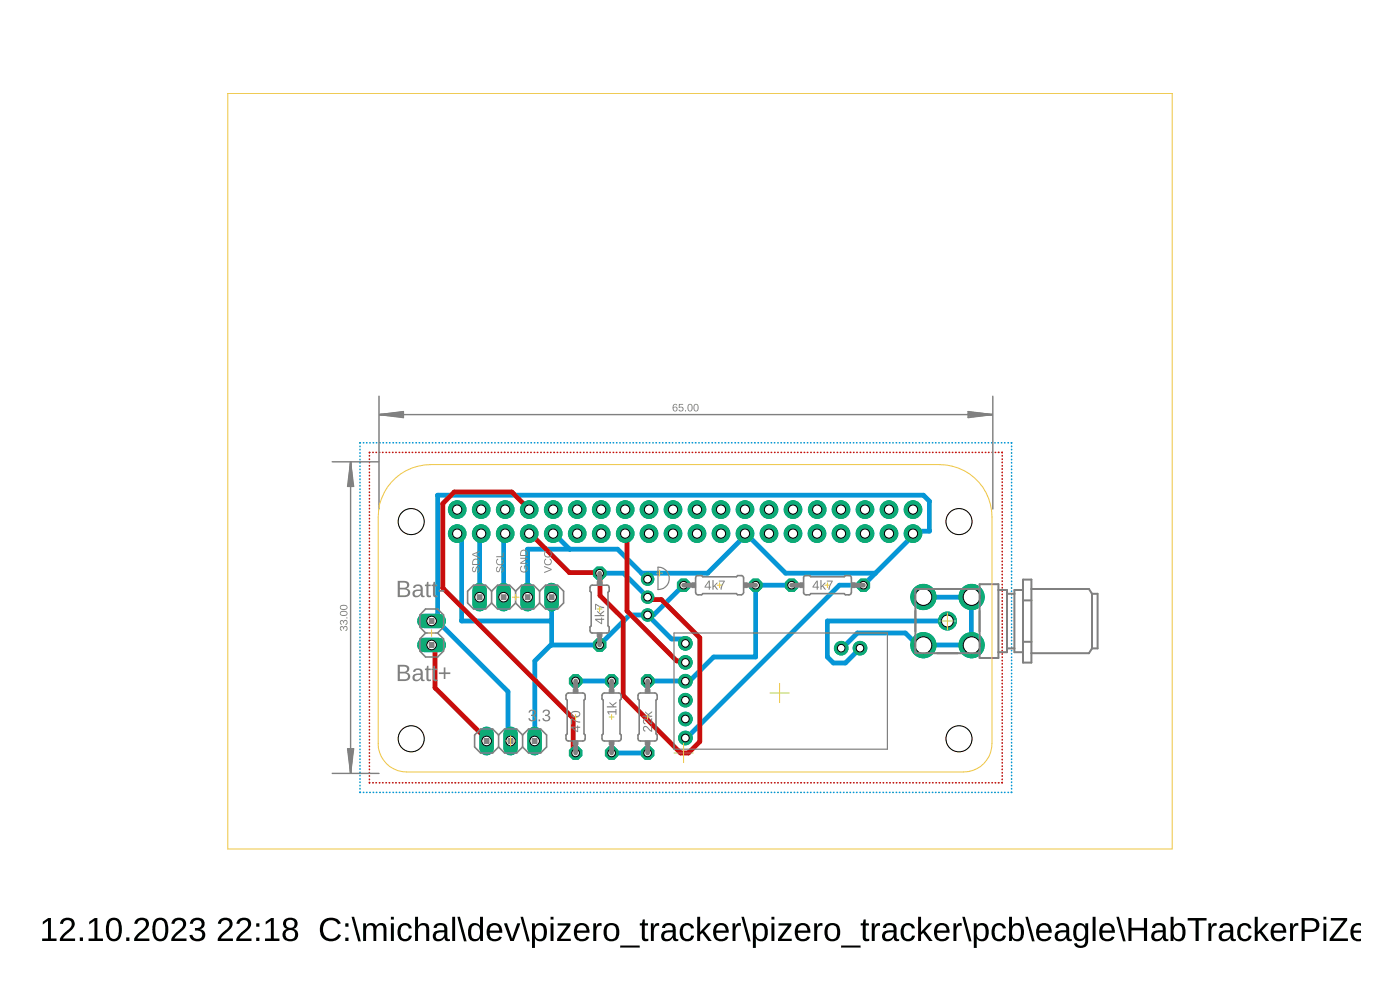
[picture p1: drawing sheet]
<svg xmlns="http://www.w3.org/2000/svg" width="148mm" height="105mm" viewBox="0 0 148 105" stroke-linecap="round" stroke-linejoin="round" font-family="sans-serif">
<path d="M4.5 97.6l.6-.4h.3v2.1h.6v.3h-1.5v-.3h.6v-1.8l-.6 .3zM6.6 97.3a.75 .75 0 0 1 .9-.1 .75 .75 0 0 1 .3 .9l-1.1 1.2h1.2v.3h-1.6l.1-.4 .4-.5a1.56 1.56 0 0 0 .8-.9 .46 .46 0 0 0-.5-.4 .46 .46 0 0 0-.4 .4h-.4zM8.4 99.2h.4v.4h-.4zM9.4 97.6l.6-.4h.3v2.1h.6v.3h-1.5v-.3h.6v-1.8l-.6 .3zM11.6 97.3a.83 .83 0 0 1 .9-.1 .83 .83 0 0 1 .4 .8 1.34 1.34 0 0 1-.6 1.6 .82 .82 0 0 1-1.1-.9 1.79 1.79 0 0 1 .4-1.4zM11.7 97.5a1.87 1.87 0 0 0 .1 1.8 .53 .53 0 0 0 .6 0 .53 .53 0 0 0 .2-.6v-.6a.53 .53 0 0 0-.2-.6 .53 .53 0 0 0-.7 0zM13.4 99.2h.3v.4h-.3zM14.5 97.3a.75 .75 0 0 1 .9-.1 .75 .75 0 0 1 .3 .9l-1.2 1.2h1.3v.3h-1.6l.1-.4 .4-.5a1.56 1.56 0 0 0 .7-.9 .46 .46 0 0 0-.4-.4 .46 .46 0 0 0-.5 .4h-.3zM16.5 97.3a.83 .83 0 0 1 .9-.1 .83 .83 0 0 1 .4 .8 1.34 1.34 0 0 1-.6 1.6 .82 .82 0 0 1-1.1-.9 1.79 1.79 0 0 1 .4-1.4zM16.7 97.5a1.87 1.87 0 0 0 0 1.8 .53 .53 0 0 0 .6 0 .53 .53 0 0 0 .2-.6v-.6a.53 .53 0 0 0-.2-.6 .53 .53 0 0 0-.6 0zM18.4 97.3a.75 .75 0 0 1 .9-.1 .75 .75 0 0 1 .3 .9l-1.1 1.2h1.2v.3h-1.6l.1-.4 .4-.5a1.56 1.56 0 0 0 .8-.9 .46 .46 0 0 0-.5-.4 .46 .46 0 0 0-.4 .4h-.4zM20.3 97.3a.76 .76 0 0 1 .9-.1 .76 .76 0 0 1 .4 .8l-.1 .1-.4 .2a.66 .66 0 0 1 .6 .8 .66 .66 0 0 1-.8 .5 .74 .74 0 0 1-.8-.6l.3-.1a.49 .49 0 0 0 .6 .5 .49 .49 0 0 0 .3-.8l-.7-.1v-.3a.46 .46 0 0 0 .7-.2 .46 .46 0 0 0-.2-.6 .49 .49 0 0 0-.7 .4h-.3zM23.3 97.3a.75 .75 0 0 1 .9-.1 .75 .75 0 0 1 .3 .9l-1.1 1.2h1.3v.3h-1.7l.1-.4 .4-.5a1.56 1.56 0 0 0 .8-.9 .46 .46 0 0 0-.5-.4 .46 .46 0 0 0-.4 .4h-.3zM25.3 97.3a.75 .75 0 0 1 .9-.1 .75 .75 0 0 1 .3 .9l-1.2 1.2h1.3v.3h-1.6l.1-.4 .4-.5a1.56 1.56 0 0 0 .8-.9 .46 .46 0 0 0-.5-.4 .46 .46 0 0 0-.5 .4h-.3zM27.1 97.7h.4v.4h-.4zM27.1 99.2h.4v.4h-.4zM28.1 97.6l.6-.4h.3v2.1h.6v.3h-1.6v-.3h.7v-1.8l-.6 .3zM30.2 97.3a.77 .77 0 0 1 .8-.2 .77 .77 0 0 1 .5 .8l-.3 .3-.1 .1a.68 .68 0 0 1 .4 .8 .68 .68 0 0 1-.8 .5 .68 .68 0 0 1-.8-.5 .68 .68 0 0 1 .5-.8 .59 .59 0 0 1-.2-1zM30.3 97.8a.45 .45 0 0 0 .9 0 .45 .45 0 0 0-.9 0zM30.2 98.9a.51 .51 0 0 0 1 0 .51 .51 0 0 0-1 0zM34.2 97.5a1.21 1.21 0 0 1 1.9 .2l-.3 .1a.84 .84 0 0 0-1.1-.4 .84 .84 0 0 0-.5 1 .86 .86 0 0 0 .6 .9 .86 .86 0 0 0 1-.5l.3 .2a1.22 1.22 0 0 1-1.7 .5 1.22 1.22 0 0 1-.5-1.7zM36.5 97.7h.4v.4h-.4zM36.5 99.2h.4v.4h-.4zM37.2 97h.3l.7 2.6h-.3zM38.4 97.7h.3v.3a.58 .58 0 0 1 .6-.3 .58 .58 0 0 1 .5 .3 .58 .58 0 0 1 .7-.3 .58 .58 0 0 1 .4 .6v1.3h-.3v-1.4a.41 .41 0 0 0-.6-.2 .41 .41 0 0 0-.2 .5v1.1h-.3v-1.4a.41 .41 0 0 0-.5-.2 .41 .41 0 0 0-.3 .5v1.1h-.3zM41.4 97h.3v.3h-.3zM41.4 97.7h.3v1.9h-.3zM42.3 97.9a.76 .76 0 0 1 1.3 .3l-.3 .1a.44 .44 0 0 0-.5-.4 .44 .44 0 0 0-.4 .5v.2a.52 .52 0 0 0 .1 .6 .52 .52 0 0 0 .6 .1l.2-.3h.3a.79 .79 0 0 1-1 .6 .79 .79 0 0 1-.5-.9zM43.9 97h.3v1a.63 .63 0 0 1 .7-.3 .63 .63 0 0 1 .5 .6v1.3h-.3v-1.2a.45 .45 0 0 0-.5-.5 .45 .45 0 0 0-.4 .6v1.1h-.3zM46.1 97.8a.81 .81 0 0 1 1.2 .3l.1 1.1v.2h.2v.2h-.1a.35 .35 0 0 1-.5-.4 .63 .63 0 0 1-.8 .4 .63 .63 0 0 1-.3-.9 .8 .8 0 0 1 .7-.2h.4a.42 .42 0 0 0-.3-.6 .42 .42 0 0 0-.5 .3h-.3zM46.3 98.8a.36 .36 0 0 0-.1 .5 .36 .36 0 0 0 .5 0l.3-.2v-.4zM47.9 97h.3v2.6h-.3zM48.4 97h.3l.7 2.6h-.3zM49.7 97.9a.67 .67 0 0 1 1.1 .1v-1h.3v2.6h-.3v-.3a.67 .67 0 0 1-.7 .3 .67 .67 0 0 1-.5-.6v-.8zM50 98.1l-.1 .6a.51 .51 0 0 0 .1 .5 .51 .51 0 0 0 .6 .1 1.11 1.11 0 0 0 0-1.3 .47 .47 0 0 0-.6 .1zM51.7 97.9a.85 .85 0 0 1 1-.1 .85 .85 0 0 1 .5 .9h-1.4a.54 .54 0 0 0 .4 .7 .54 .54 0 0 0 .6-.3l.3 .1a.89 .89 0 0 1-1.2 .3 .89 .89 0 0 1-.4-1.1zM52 98.1l-.2 .4h1a.5 .5 0 0 0-.2-.5 .5 .5 0 0 0-.6 .1zM53.3 97.7h.4l.5 1.6 .5-1.6h.4l-.7 1.9h-.4zM55.1 97h.3l.7 2.6h-.3zM56.3 97.7h.3v.3a.67 .67 0 0 1 .8-.3 .67 .67 0 0 1 .5 .6 1.16 1.16 0 0 1-.4 1.3 .67 .67 0 0 1-.9-.3v1h-.3zM56.8 98a1.12 1.12 0 0 0 0 1.3 .45 .45 0 0 0 .5 0 .45 .45 0 0 0 .2-.4l.1-.2a.52 .52 0 0 0-.2-.6 .52 .52 0 0 0-.6-.1zM58.3 97h.3v.3h-.3zM58.3 97.7h.3v1.9h-.3zM59 97.7h1.4v.3l-1.1 1.3h1.1v.3h-1.4v-.2l1-1.4h-1zM61 97.9a.85 .85 0 0 1 1-.1 .85 .85 0 0 1 .4 .9h-1.3a.54 .54 0 0 0 .3 .7 .54 .54 0 0 0 .7-.3l.2 .1a.89 .89 0 0 1-1.1 .3 .89 .89 0 0 1-.4-1.1zM61.2 98.1l-.1 .4h1a.5 .5 0 0 0-.3-.5 .5 .5 0 0 0-.6 .1zM62.8 97.7h.3v.4a.44 .44 0 0 1 .6-.4v.3h-.1a.49 .49 0 0 0-.5 .6v1h-.3zM64.1 97.9a.85 .85 0 0 1 1-.2 .85 .85 0 0 1 .4 1 .84 .84 0 0 1-.8 .9 .84 .84 0 0 1-.8-.9v-.5zM64.4 98a1 1 0 0 0 .1 1.4 .55 .55 0 0 0 .6-.2 .55 .55 0 0 0 .1-.5 .54 .54 0 0 0-.1-.7 .54 .54 0 0 0-.7 0zM65.6 100.1h2.1v.2h-2.1zM68 97.3h.2v.4h.4v.2h-.4v1.2l.1 .3 .3-.1v.3a.47 .47 0 0 1-.7-.4v-1.3h-.2v-.2h.2zM68.9 97.7h.3v.4a.44 .44 0 0 1 .6-.4v.3h-.1a.49 .49 0 0 0-.5 .6v1h-.3zM70.3 97.8a.81 .81 0 0 1 1.2 .3v1.1l.1 .2h.2v.2h-.1a.35 .35 0 0 1-.5-.4 .63 .63 0 0 1-.8 .4 .63 .63 0 0 1-.3-.9 .8 .8 0 0 1 .7-.2h.4a.42 .42 0 0 0-.3-.6 .42 .42 0 0 0-.5 .3h-.3zM70.4 98.8a.36 .36 0 0 0 0 .5 .36 .36 0 0 0 .5 0l.2-.2 .1-.4zM72.1 97.9a.76 .76 0 0 1 1.3 .3l-.3 .1a.44 .44 0 0 0-.5-.4 .44 .44 0 0 0-.3 .5v.2a.52 .52 0 0 0 .1 .6 .52 .52 0 0 0 .6 .1l.1-.3h.4a.79 .79 0 0 1-1 .6 .79 .79 0 0 1-.6-.9zM73.8 97h.3v1.6l.8-.9h.4l-.8 .8 .8 1.1h-.3l-.7-.9-.2 .2v.7h-.3zM75.7 97.9a.85 .85 0 0 1 1-.1 .85 .85 0 0 1 .4 .9h-1.3a.54 .54 0 0 0 .3 .7 .54 .54 0 0 0 .7-.3l.3 .1a.89 .89 0 0 1-1.2 .3 .89 .89 0 0 1-.4-1.1zM75.9 98.1l-.1 .4h1a.5 .5 0 0 0-.3-.5 .5 .5 0 0 0-.6 .1zM77.5 97.7h.3v.4a.44 .44 0 0 1 .6-.4v.3h-.1a.49 .49 0 0 0-.5 .6v1h-.3zM78.5 97h.2l.7 2.6h-.2zM79.7 97.7h.3v.3a.67 .67 0 0 1 .7-.3 .67 .67 0 0 1 .5 .6 1.16 1.16 0 0 1-.3 1.3 .67 .67 0 0 1-.9-.3v1h-.3zM80.2 98a1.12 1.12 0 0 0 0 1.3 .45 .45 0 0 0 .5 0 .45 .45 0 0 0 .2-.4v-.2a.52 .52 0 0 0-.1-.6 .52 .52 0 0 0-.6-.1zM81.6 97h.4v.3h-.4zM81.6 97.7h.4v1.9h-.4zM82.4 97.7h1.3v.3l-1 1.3h1.1v.3h-1.5v-.2l1.1-1.4h-1zM84.3 97.9a.85 .85 0 0 1 1.1-.1 .85 .85 0 0 1 .4 .9h-1.4a.54 .54 0 0 0 .4 .7 .54 .54 0 0 0 .6-.3l.3 .1a.89 .89 0 0 1-1.2 .3 .89 .89 0 0 1-.4-1.1zM84.6 98.1l-.2 .4h1.1a.5 .5 0 0 0-.3-.5 .5 .5 0 0 0-.6 .1zM86.2 97.7h.3v.4a.44 .44 0 0 1 .5-.4v.3a.49 .49 0 0 0-.5 .6v1h-.3zM87.5 97.9a.85 .85 0 0 1 1-.2 .85 .85 0 0 1 .4 1 .84 .84 0 0 1-.8 .9 .84 .84 0 0 1-.8-.9v-.5zM87.8 98a1 1 0 0 0 .1 1.4 .55 .55 0 0 0 .6-.2 .55 .55 0 0 0 .1-.5 .54 .54 0 0 0-.2-.7 .54 .54 0 0 0-.6 0zM89 100.1h2.1v.2h-2.1zM91.4 97.3h.2v.4h.4v.2h-.4v1.2l.1 .3 .3-.1v.3a.47 .47 0 0 1-.7-.4v-1.3h-.2v-.2h.2zM92.3 97.7h.2l.1 .4a.44 .44 0 0 1 .5-.4v.3a.49 .49 0 0 0-.5 .6v1h-.3zM93.7 97.8a.81 .81 0 0 1 1.2 .3v1.1l.1 .2h.2v.2h-.2a.35 .35 0 0 1-.4-.4 .63 .63 0 0 1-.9 .4 .63 .63 0 0 1-.3-.9 .8 .8 0 0 1 .8-.2h.4a.42 .42 0 0 0-.3-.6 .42 .42 0 0 0-.5 .3h-.4zM93.8 98.8a.36 .36 0 0 0-.1 .5 .36 .36 0 0 0 .6 0l.2-.2 .1-.4zM95.5 97.9a.76 .76 0 0 1 1.3 .3l-.3 .1a.44 .44 0 0 0-.5-.4 .44 .44 0 0 0-.4 .5v.2a.52 .52 0 0 0 .2 .6 .52 .52 0 0 0 .6 .1l.1-.3h.3a.79 .79 0 0 1-.9 .6 .79 .79 0 0 1-.6-.9zM97.2 97h.3v1.6l.8-.9h.4l-.8 .8 .8 1.1h-.4l-.6-.9-.2 .2v.7h-.3zM99.1 97.9a.85 .85 0 0 1 1-.1 .85 .85 0 0 1 .4 .9h-1.3a.54 .54 0 0 0 .3 .7 .54 .54 0 0 0 .7-.3l.3 .1a.89 .89 0 0 1-1.2 .3 .89 .89 0 0 1-.4-1.1zM99.3 98.1l-.1 .4h1a.5 .5 0 0 0-.3-.5 .5 .5 0 0 0-.6 .1zM100.9 97.7h.3v.4a.44 .44 0 0 1 .6-.4v.3h-.1a.49 .49 0 0 0-.5 .6v1h-.3zM101.8 97h.3l.7 2.6h-.3zM103 97.7h.3l.1 .3a.67 .67 0 0 1 .7-.3 .67 .67 0 0 1 .5 .6 1.16 1.16 0 0 1-.3 1.3 .67 .67 0 0 1-.9-.3v1h-.3zM103.6 98a1.12 1.12 0 0 0 0 1.3 .45 .45 0 0 0 .5 0 .45 .45 0 0 0 .2-.4v-.2a.52 .52 0 0 0-.1-.6 .52 .52 0 0 0-.6-.1zM105.1 97.9a.76 .76 0 0 1 1.4 .3l-.4 .1a.44 .44 0 0 0-.5-.4 .44 .44 0 0 0-.3 .5v.2a.52 .52 0 0 0 .1 .6 .52 .52 0 0 0 .6 .1l.1-.3h.4a.79 .79 0 0 1-1 .6 .79 .79 0 0 1-.6-.9zM106.8 97h.3v1a.67 .67 0 0 1 .8-.3 .67 .67 0 0 1 .5 .7 1.16 1.16 0 0 1-.4 1.2 .65 .65 0 0 1-.9-.3v.3h-.3zM107.3 98a1.11 1.11 0 0 0 0 1.3 .45 .45 0 0 0 .5 0 .45 .45 0 0 0 .2-.4v-.2a.51 .51 0 0 0-.1-.6 .51 .51 0 0 0-.6-.1zM108.5 97h.3l.7 2.6h-.3zM109.9 97.9a.85 .85 0 0 1 1-.1 .85 .85 0 0 1 .4 .9h-1.3a.54 .54 0 0 0 .3 .7 .54 .54 0 0 0 .7-.3l.3 .1a.89 .89 0 0 1-1.2 .3 .89 .89 0 0 1-.4-1.1zM110.1 98.1l-.1 .4h1a.5 .5 0 0 0-.3-.5 .5 .5 0 0 0-.6 .1zM111.9 97.8a.81 .81 0 0 1 1.2 .3l.1 1.1v.2h.2v.2h-.1a.35 .35 0 0 1-.4-.4 .63 .63 0 0 1-.9 .4 .63 .63 0 0 1-.3-.9 .8 .8 0 0 1 .7-.2h.4a.42 .42 0 0 0-.2-.6 .42 .42 0 0 0-.6 .3h-.3zM112.1 98.8a.36 .36 0 0 0-.1 .5 .36 .36 0 0 0 .6 0l.2-.2v-.4zM113.8 97.9a.66 .66 0 0 1 1.1 .1v-.3h.3v1.8a.79 .79 0 0 1-.7 .8 .79 .79 0 0 1-.8-.4l.3-.1a.46 .46 0 0 0 .4 .3 .46 .46 0 0 0 .4-.3l.1-.6a.7 .7 0 0 1-1 .3 .7 .7 0 0 1-.3-.8zM114 98.1l-.1 .6a.5 .5 0 0 0 .1 .5 .5 .5 0 0 0 .6 .1 .82 .82 0 0 0-.2-1.4zM115.6 97h.3v2.6h-.3zM116.6 97.9a.85 .85 0 0 1 1-.1 .85 .85 0 0 1 .4 .9h-1.3a.54 .54 0 0 0 .3 .7 .54 .54 0 0 0 .7-.3l.2 .1a.89 .89 0 0 1-1.1 .3 .89 .89 0 0 1-.4-1.1zM116.8 98.1l-.1 .4h1a.5 .5 0 0 0-.3-.5 .5 .5 0 0 0-.6 .1zM118.2 97h.2l.7 2.6h-.2zM119.4 97.2h.4v1h1.3v-1h.3v2.4h-.3v-1.1h-1.3v1.1h-.4zM122.1 97.8a.81 .81 0 0 1 1.3 .3v1.1l.1 .2h.2v.2h-.2a.35 .35 0 0 1-.4-.4 .63 .63 0 0 1-.9 .4 .63 .63 0 0 1-.3-.9 .8 .8 0 0 1 .7-.2h.5a.42 .42 0 0 0-.3-.6 .42 .42 0 0 0-.6 .3h-.3zM122.3 98.8a.36 .36 0 0 0-.1 .5 .36 .36 0 0 0 .6 0l.2-.2 .1-.4zM123.9 97h.3v1a.67 .67 0 0 1 .7-.3 .67 .67 0 0 1 .6 .7 1.16 1.16 0 0 1-.4 1.2 .65 .65 0 0 1-.9-.3v.3h-.3zM124.4 98a1.11 1.11 0 0 0 0 1.3 .45 .45 0 0 0 .5 0 .45 .45 0 0 0 .2-.4v-.2a.51 .51 0 0 0-.1-.6 .51 .51 0 0 0-.6-.1zM125.7 97.2h2v.2h-.8v2.2h-.4v-2.2h-.8zM127.9 97.7h.3v.4a.44 .44 0 0 1 .6-.4v.3h-.1a.49 .49 0 0 0-.5 .6v1h-.3zM129.3 97.8a.81 .81 0 0 1 1.2 .3v1.1l.1 .2h.2v.2h-.1a.35 .35 0 0 1-.5-.4 .63 .63 0 0 1-.8 .4 .63 .63 0 0 1-.3-.9 .8 .8 0 0 1 .7-.2h.4a.42 .42 0 0 0-.3-.6 .42 .42 0 0 0-.5 .3h-.3zM129.4 98.8a.36 .36 0 0 0 0 .5 .36 .36 0 0 0 .5 0l.2-.2 .1-.4zM131.1 97.9a.76 .76 0 0 1 1.4 .3l-.4 .1a.44 .44 0 0 0-.5-.4 .44 .44 0 0 0-.3 .5v.2a.52 .52 0 0 0 .1 .6 .52 .52 0 0 0 .6 .1l.1-.3h.4a.79 .79 0 0 1-1 .6 .79 .79 0 0 1-.6-.9zM132.8 97h.3v1.6l.8-.9h.4l-.8 .8 .8 1.1h-.3l-.7-.9-.2 .2v.7h-.3zM134.7 97.9a.85 .85 0 0 1 1-.1 .85 .85 0 0 1 .4 .9h-1.3a.54 .54 0 0 0 .3 .7 .54 .54 0 0 0 .7-.3l.3 .1a.89 .89 0 0 1-1.2 .3 .89 .89 0 0 1-.4-1.1zM134.9 98.1l-.1 .4h1a.5 .5 0 0 0-.3-.5 .5 .5 0 0 0-.6 .1zM136.5 97.7h.3v.4a.44 .44 0 0 1 .6-.4v.3h-.1a.49 .49 0 0 0-.5 .6v1h-.3zM137.8 97.2a2.12 2.12 0 0 1 1.6 .1 .76 .76 0 0 1 .2 .9 .76 .76 0 0 1-.8 .4h-.7v1h-.3zM138.1 97.4v1l1-.1a.49 .49 0 0 0 0-.8zM140.1 97h.3v.3h-.3zM140.1 97.7h.3v1.9h-.3zM140.8 97.2h1.8v.2l-1.5 1.9h1.6v.3h-2v-.3l1.5-1.9h-1.4zM143.1 97.9a.81 .81 0 0 1 .9-.2v1h-.8a.53 .53 0 0 0 .2 .6 .53 .53 0 0 0 .6 0v-.2v.5a.9 .9 0 0 1-.9-.3 .9 .9 0 0 1-.2-.9zM143.4 98.1l-.2 .4h.8v-.4a.42 .42 0 0 0-.6 0zM144 97.7v1.9zM144 97.7v1.9zM144 97.9v1.5zM144 100.1v.2zM144 97.1v2.5zM144 97v2.6zM144 97v.3zM144 97.7v1.9zM144 97.7v1.9zM144 97.9v.6zM144 97v2.6zM144 97v2.6zM144 97.9v1.5zM144 99.2v.4zM144 97v2.6zM144 97.9v1.5zM144 97.7v1.9zM144 97v2.6zM144 97.9v1.5z" fill="#000"/>
<g fill="none" stroke="#0696d7" stroke-width=".51">
<path d="M48.4 56.5l.5 .4v8.8h9.5M50.9 56.5l-.1 .4v6.3M53.5 56.5l-.2 .4v6.3M58.5 56.5l1.8 1.6M58.4 63.2v5.1M58.4 68.3l-1.8 1.7v8.4M60.9 72.1h3.8M63.5 60.7h2.5l2.5 2.5M64.7 79.7h3.8M67.9 60.7h7l3.8-3.8 .1-.4 .5 .4 3.8 3.8h9.5M68.5 61.3l-3.1-3.2h-9.6v5.1M68.5 65.1l2.6 2.5h1.2l.2 .5"/>
<path d="M72.3 61.9l-3.1 3.2h-2.6l-3.1 3.2h-5.1M72.5 78.1l.5-.3 15.8-15.9h2.6l5.1-5 .1-.4 .5-.3h1.3v-3.2l-.7-.6h-51.4v13.3h-.6l.7 .2 7.4 7.3v4.9l.2 .3M83.8 61.9h-3.8v7.6h-4.5l-2.5 2.6h-4.5M97.7 63.2h5.1M100.3 65.7h-12.7v3.8l.6 .7h1.3l1.5-1.6M102.8 68.3h-5.7l-1.3-1.3h-5.1l-1.7 1.6M102.8 63.2v5.1M102.8 68.3h.1M102.8 63.2h.1"/>
</g>
<g fill="none" stroke="#0696d7" stroke-width=".17">
<path d="M38.1 47.2v.1M38.1 47.6h.1M38.1 47.9v.1M38.1 48.3h.1M38.1 48.6v.1M38.1 49h.1M38.1 49.3v.1M38.1 49.7h.1M38.1 50v.1M38.1 50.4h.1M38.1 50.7v.1M38.1 51.1h.1"/>
<path d="M38.1 51.4h.1M38.1 51.8h.1M38.1 52.1h.1M38.1 52.5h.1M38.1 52.8h.1M38.1 53.1v.1M38.1 53.5h.1M38.1 53.8v.1M38.1 54.2h.1M38.1 54.5v.1M38.1 54.9h.1M38.1 55.2v.1"/>
<path d="M38.1 55.6h.1M38.1 55.9v.1M38.1 56.3h.1M38.1 56.6v.1M38.1 57h.1M38.1 57.3v.1M38.1 57.7h.1M38.1 58v.1M38.1 58.4h.1M38.1 58.7v.1M38.1 59.1h.1M38.1 59.4v.1"/>
<path d="M38.1 59.8h.1M38.1 46.9h.1M38.5 46.9h.1M38.8 46.9h.1M39.1 46.9h.1M39.5 46.9h.1M39.8 46.9h.1M40.2 46.9h.1M40.5 46.9h.1M40.9 46.9h.1M41.2 46.9h.1M41.6 46.9h.1"/>
<path d="M41.9 46.9h.1M42.3 46.9h.1M42.6 46.9h.1M43 46.9h.1M43.3 46.9h.1M43.7 46.9h.1M44 46.9h.1M44.4 46.9h.1M44.7 46.9h.1M45.1 46.9h.1M45.4 46.9h.1M45.8 46.9h.1"/>
<path d="M46.1 46.9h.1M46.5 46.9h.1M46.8 46.9h.1M47.2 46.9h.1M47.5 46.9h.1M47.9 46.9h.1M48.2 46.9h.1M48.5 46.9h.1M48.9 46.9h.1M49.2 46.9h.1M49.6 46.9h.1M49.9 46.9h.1"/>
<path d="M50.3 46.9h.1M50.6 46.9h.1M51 46.9h.1M51.3 46.9h.1M51.7 46.9h.1M52 46.9h.1M52.4 46.9h.1M52.7 46.9h.1M53.1 46.9h.1M53.4 46.9h.1M53.8 46.9h.1M54.1 46.9h.1"/>
<path d="M54.5 46.9h.1M54.8 46.9h.1M55.2 46.9h.1M55.5 46.9h.1M55.9 46.9h.1M56.2 46.9h.1M56.6 46.9h.1M56.9 46.9h.1M57.3 46.9h.1M57.6 46.9h.1M57.9 46.9h.1M58.3 46.9h.1"/>
<path d="M58.6 46.9h.1M59 46.9h.1M59.3 46.9h.1M59.7 46.9h.1M60 46.9h.1M60.4 46.9h.1M60.7 46.9h.1M61.1 46.9h.1M61.4 46.9h.1M61.8 46.9h.1M62.1 46.9h.1M62.5 46.9h.1"/>
<path d="M62.8 46.9h.1M63.2 46.9h.1M63.5 46.9h.1M63.9 46.9h.1M64.2 46.9h.1M64.6 46.9h.1M64.9 46.9h.1M65.3 46.9h.1M65.6 46.9h.1M66 46.9h.1M66.3 46.9h.1M66.7 46.9h.1"/>
<path d="M67 46.9h.1M67.3 46.9h.1M67.7 46.9h.1M68 46.9h.1M68.4 46.9h.1M68.7 46.9h.1M69.1 46.9h.1M69.4 46.9h.1M69.8 46.9h.1M70.1 46.9h.1M70.5 46.9h.1M70.8 46.9h.1"/>
<path d="M71.2 46.9h.1M71.5 46.9h.1M71.9 46.9h.1M72.2 46.9h.1M72.6 46.9h.1M72.9 46.9h.1M73.3 46.9h.1M73.6 46.9h.1M74 46.9h.1M74.3 46.9h.1M74.7 46.9h.1M75 46.9h.1"/>
<path d="M75.4 46.9h.1M75.7 46.9h.1M76.1 46.9h.1M76.4 46.9h.1M76.7 46.9h.1M77.1 46.9h.1M77.4 46.9h.1M77.8 46.9h.1M78.1 46.9h.1M78.5 46.9h.1M78.8 46.9h.1M79.2 46.9h.1"/>
<path d="M79.5 46.9h.1M79.9 46.9h.1M80.2 46.9h.1M80.6 46.9h.1M80.9 46.9h.1M81.3 46.9h.1M81.6 46.9h.1M82 46.9h.1M82.3 46.9h.1M82.7 46.9h.1M83 46.9h.1M83.4 46.9h.1"/>
<path d="M83.7 46.9h.1M84.1 46.9h.1M84.4 46.9h.1M84.8 46.9h.1M85.1 46.9h.1M85.4 46.9h.1M85.8 46.9h.1M86.1 46.9h.1M86.5 46.9h.1M86.8 46.9h.1M87.2 46.9h.1M87.5 46.9h.1"/>
<path d="M87.9 46.9h.1M88.2 46.9h.1M88.6 46.9h.1M88.9 46.9h.1M89.3 46.9h.1M89.6 46.9h.1M90 46.9h.1M90.3 46.9h.1M90.7 46.9h.1M91 46.9h.1M91.4 46.9h.1M91.7 46.9h.1"/>
<path d="M92.1 46.9h.1M92.4 46.9h.1M92.8 46.9h.1M93.1 46.9h.1M93.5 46.9h.1M93.8 46.9h.1M94.1 46.9h.1M94.5 46.9h.1M94.8 46.9h.1M95.2 46.9h.1M95.5 46.9h.1M95.9 46.9h.1"/>
<path d="M96.2 46.9h.1M96.6 46.9h.1M96.9 46.9h.1M97.3 46.9h.1M97.6 46.9h.1M98 46.9h.1M98.3 46.9h.1M98.7 46.9h.1M99 46.9h.1M99.4 46.9h.1M99.7 46.9h.1M100.1 46.9h.1"/>
<path d="M100.4 46.9h.1M100.8 46.9h.1M101.1 46.9h.1M101.5 46.9h.1M101.8 46.9h.1M102.2 46.9h.1M102.5 46.9h.1M102.8 46.9h.1M103.2 46.9h.1M103.5 46.9h.1M103.9 46.9h.1M104.2 46.9h.1"/>
<path d="M104.6 46.9h.1M104.9 46.9h.1M105.3 46.9h.1M105.6 46.9h.1M106 46.9h.1M106.3 46.9h.1M106.7 46.9h.1M107 46.9h.1M107.1 47.2v.1M107.1 47.6h.1M107.1 47.9v.1M107.1 48.3h.1"/>
<path d="M107.1 48.6v.1M107.1 49h.1M107.1 49.3v.1M107.1 49.7h.1M107.1 50v.1M107.1 50.4h.1M107.1 50.7v.1M107.1 51.1h.1M107.1 51.4h.1M107.1 51.8h.1M107.1 52.1h.1M107.1 52.5h.1"/>
<path d="M107.1 52.8h.1M107.1 53.1v.1M107.1 53.5h.1M107.1 53.8v.1M107.1 54.2h.1M107.1 54.5v.1M107.1 54.9h.1M107.1 55.2v.1M107.1 55.6h.1M107.1 55.9v.1M107.1 56.3h.1M107.1 56.6v.1"/>
<path d="M107.1 57h.1M107.1 57.3v.1M107.1 57.7h.1M107.1 58v.1M107.1 58.4h.1M107.1 58.7v.1M107.1 59.1h.1M107.1 59.4v.1M107.1 59.8h.1M38.1 60.1v.1M38.1 60.5h.1M38.1 60.8v.1"/>
<path d="M38.1 61.2h.1M38.1 61.5v.1M38.1 61.8v.1M38.1 62.2v.1M38.1 62.5v.1M38.1 62.9h.1M38.1 63.2v.1M38.1 63.6h.1M38.1 63.9v.1M38.1 64.3h.1M38.1 64.6v.1M38.1 65h.1"/>
<path d="M38.1 65.3v.1M38.1 65.7h.1M38.1 66v.1M38.1 66.4h.1M38.1 66.7v.1M38.1 67.1h.1M38.1 67.4v.1M38.1 67.8h.1M38.1 68.1v.1M38.1 68.5h.1M38.1 68.8v.1M38.1 69.2h.1"/>
<path d="M38.1 69.5v.1M38.1 69.9h.1M38.1 70.2v.1M38.1 70.6h.1M38.1 70.9v.1M38.1 71.3h.1M38.1 71.6h.1M38.1 72h.1M38.1 72.3h.1M38.1 72.7h.1M38.1 73h.1M38.1 73.4h.1"/>
<path d="M38.1 73.7h.1M38.1 74.1h.1M38.1 74.4h.1M38.1 74.7v.1M38.1 75.1h.1M38.1 75.4v.1M38.1 75.8h.1M38.1 76.1v.1M38.1 76.5h.1M38.1 76.8v.1M38.1 77.2h.1M38.1 77.5v.1"/>
<path d="M38.1 77.9h.1M38.1 78.2v.1M38.1 78.6h.1M38.1 78.9v.1M38.1 79.3h.1M38.1 79.6v.1M38.1 80h.1M107.1 60.1v.1M107.1 60.5h.1M107.1 60.8v.1M107.1 61.2h.1M107.1 61.5v.1"/>
<path d="M107.1 61.8v.1M107.1 62.2v.1M107.1 62.5v.1M107.1 62.9h.1M107.1 63.2v.1M107.1 63.6h.1M107.1 63.9v.1M107.1 64.3h.1M107.1 64.6v.1M107.1 65h.1M107.1 65.3v.1M107.1 65.7h.1"/>
<path d="M107.1 66v.1M107.1 66.4h.1M107.1 66.7v.1M107.1 67.1h.1M107.1 67.4v.1M107.1 67.8h.1M107.1 68.1v.1M107.1 68.5h.1M107.1 68.8v.1M107.1 69.2h.1M107.1 69.5v.1M107.1 69.9h.1"/>
<path d="M107.1 70.2v.1M107.1 70.6h.1M107.1 70.9v.1M107.1 71.3h.1M107.1 71.6h.1M107.1 72h.1M107.1 72.3h.1M107.1 72.7h.1M107.1 73h.1M107.1 73.4h.1M107.1 73.7h.1M107.1 74.1h.1"/>
<path d="M107.1 74.4h.1M107.1 74.7v.1M107.1 75.1h.1M107.1 75.4v.1M107.1 75.8h.1M107.1 76.1v.1M107.1 76.5h.1M107.1 76.8v.1M107.1 77.2h.1M107.1 77.5v.1M107.1 77.9h.1M107.1 78.2v.1"/>
<path d="M107.1 78.6h.1M107.1 78.9v.1M107.1 79.3h.1M107.1 79.6v.1M107.1 80h.1M38.1 80.3v.1M38.1 80.7h.1M38.1 81v.1M38.1 81.4h.1M38.1 81.7v.1M38.1 82.1h.1M38.1 82.4v.1"/>
<path d="M38.1 82.8h.1M38.1 83.1v.1M38.1 83.5h.1M38.1 83.8v.1M38.5 83.9h.1M38.8 83.9h.1M39.1 83.9h.1M39.5 83.9h.1M39.8 83.9h.1M40.2 83.9h.1M40.5 83.9h.1M40.9 83.9h.1"/>
<path d="M41.2 83.9h.1M41.6 83.9h.1M41.9 83.9h.1M42.3 83.9h.1M42.6 83.9h.1M43 83.9h.1M43.3 83.9h.1M43.7 83.9h.1M44 83.9h.1M44.4 83.9h.1M44.7 83.9h.1M45.1 83.9h.1"/>
<path d="M45.4 83.9h.1M45.8 83.9h.1M46.1 83.9h.1M46.5 83.9h.1M46.8 83.9h.1M47.2 83.9h.1M47.5 83.9h.1M47.9 83.9h.1M48.2 83.9h.1M48.5 83.9h.1M48.9 83.9h.1M49.2 83.9h.1"/>
<path d="M49.6 83.9h.1M49.9 83.9h.1M50.3 83.9h.1M50.6 83.9h.1M51 83.9h.1M51.3 83.9h.1M51.7 83.9h.1M52 83.9h.1M52.4 83.9h.1M52.7 83.9h.1M53.1 83.9h.1M53.4 83.9h.1"/>
<path d="M53.8 83.9h.1M54.1 83.9h.1M54.5 83.9h.1M54.8 83.9h.1M55.2 83.9h.1M55.5 83.9h.1M55.9 83.9h.1M56.2 83.9h.1M56.6 83.9h.1M56.9 83.9h.1M57.3 83.9h.1M57.6 83.9h.1"/>
<path d="M57.9 83.9h.1M58.3 83.9h.1M58.6 83.9h.1M59 83.9h.1M59.3 83.9h.1M59.7 83.9h.1M60 83.9h.1M60.4 83.9h.1M60.7 83.9h.1M61.1 83.9h.1M61.4 83.9h.1M61.8 83.9h.1"/>
<path d="M62.1 83.9h.1M62.5 83.9h.1M62.8 83.9h.1M63.2 83.9h.1M63.5 83.9h.1M63.9 83.9h.1M64.2 83.9h.1M64.6 83.9h.1M64.9 83.9h.1M65.3 83.9h.1M65.6 83.9h.1M66 83.9h.1"/>
<path d="M66.3 83.9h.1M66.7 83.9h.1M67 83.9h.1M67.3 83.9h.1M67.7 83.9h.1M68 83.9h.1M68.4 83.9h.1M68.7 83.9h.1M69.1 83.9h.1M69.4 83.9h.1M69.8 83.9h.1M70.1 83.9h.1"/>
<path d="M70.5 83.9h.1M70.8 83.9h.1M71.2 83.9h.1M71.5 83.9h.1M71.9 83.9h.1M72.2 83.9h.1M72.6 83.9h.1M72.9 83.9h.1M73.3 83.9h.1M73.6 83.9h.1M74 83.9h.1M74.3 83.9h.1"/>
<path d="M74.7 83.9h.1M75 83.9h.1M75.4 83.9h.1M75.7 83.9h.1M76.1 83.9h.1M76.4 83.9h.1M76.7 83.9h.1M77.1 83.9h.1M77.4 83.9h.1M77.8 83.9h.1M78.1 83.9h.1M78.5 83.9h.1"/>
<path d="M78.8 83.9h.1M79.2 83.9h.1M79.5 83.9h.1M79.9 83.9h.1M80.2 83.9h.1M80.6 83.9h.1M80.9 83.9h.1M81.3 83.9h.1M81.6 83.9h.1M82 83.9h.1M82.3 83.9h.1M82.7 83.9h.1"/>
<path d="M83 83.9h.1M83.4 83.9h.1M83.7 83.9h.1M84.1 83.9h.1M84.4 83.9h.1M84.8 83.9h.1M85.1 83.9h.1M85.4 83.9h.1M85.8 83.9h.1M86.1 83.9h.1M86.5 83.9h.1M86.8 83.9h.1"/>
<path d="M87.2 83.9h.1M87.5 83.9h.1M87.9 83.9h.1M88.2 83.9h.1M88.6 83.9h.1M88.9 83.9h.1M89.3 83.9h.1M89.6 83.9h.1M90 83.9h.1M90.3 83.9h.1M90.7 83.9h.1M91 83.9h.1"/>
<path d="M91.4 83.9h.1M91.7 83.9h.1M92.1 83.9h.1M92.4 83.9h.1M92.8 83.9h.1M93.1 83.9h.1M93.5 83.9h.1M93.8 83.9h.1M94.1 83.9h.1M94.5 83.9h.1M94.8 83.9h.1M95.2 83.9h.1"/>
<path d="M95.5 83.9h.1M95.9 83.9h.1M96.2 83.9h.1M96.6 83.9h.1M96.9 83.9h.1M97.3 83.9h.1M97.6 83.9h.1M98 83.9h.1M98.3 83.9h.1M98.7 83.9h.1M99 83.9h.1M99.4 83.9h.1"/>
<path d="M99.7 83.9h.1M100.1 83.9h.1M100.4 83.9h.1M100.8 83.9h.1M101.1 83.9h.1M101.5 83.9h.1M101.8 83.9h.1M102.2 83.9h.1M102.5 83.9h.1M102.8 83.9h.1M103.2 83.9h.1M103.5 83.9h.1"/>
<path d="M103.9 83.9h.1M104.2 83.9h.1M104.6 83.9h.1M104.9 83.9h.1M105.3 83.9h.1M105.6 83.9h.1M106 83.9h.1M106.3 83.9h.1M106.7 83.9h.1M107.1 83.8l-.1 .1M107.1 80.3v.1M107.1 80.7h.1"/>
<path d="M107.1 81v.1M107.1 81.4h.1M107.1 81.7v.1M107.1 82.1h.1M107.1 82.4v.1M107.1 82.8h.1M107.1 83.1v.1M107.1 83.5h.1"/>
</g>
<path d="M51.5 77.7v1.5" fill="none" stroke="#0dab76" stroke-width="1.5"/>
<circle cx="51.5" cy="78.4" r=".51" fill="#fff" stroke="#000" stroke-width=".11"/>
<path d="M54 77.7v1.5" fill="none" stroke="#0dab76" stroke-width="1.5"/>
<circle cx="54" cy="78.4" r=".51" fill="#fff" stroke="#000" stroke-width=".11"/>
<path d="M56.6 77.7v1.5" fill="none" stroke="#0dab76" stroke-width="1.5"/>
<circle cx="56.6" cy="78.4" r=".51" fill="#fff" stroke="#000" stroke-width=".11"/>
<path d="M44.9 68.3h1.5" fill="none" stroke="#0dab76" stroke-width="1.5"/>
<circle cx="45.7" cy="68.3" r=".51" fill="#fff" stroke="#000" stroke-width=".11"/>
<path d="M44.9 65.7h1.5" fill="none" stroke="#0dab76" stroke-width="1.5"/>
<circle cx="45.7" cy="65.7" r=".51" fill="#fff" stroke="#000" stroke-width=".11"/>
<circle cx="83.8" cy="61.9" r=".71" fill="#0dab76" stroke="#0dab76" stroke-width=".11"/>
<circle cx="83.8" cy="61.9" r=".4" fill="#fff" stroke="#000" stroke-width=".11"/>
<circle cx="91.4" cy="61.9" r=".71" fill="#0dab76" stroke="#0dab76" stroke-width=".11"/>
<circle cx="91.4" cy="61.9" r=".4" fill="#fff" stroke="#000" stroke-width=".11"/>
<circle cx="72.3" cy="61.9" r=".71" fill="#0dab76" stroke="#0dab76" stroke-width=".11"/>
<circle cx="72.3" cy="61.9" r=".4" fill="#fff" stroke="#000" stroke-width=".11"/>
<circle cx="80" cy="61.9" r=".71" fill="#0dab76" stroke="#0dab76" stroke-width=".11"/>
<circle cx="80" cy="61.9" r=".4" fill="#fff" stroke="#000" stroke-width=".11"/>
<circle cx="68.5" cy="79.7" r=".71" fill="#0dab76" stroke="#0dab76" stroke-width=".11"/>
<circle cx="68.5" cy="79.7" r=".4" fill="#fff" stroke="#000" stroke-width=".11"/>
<circle cx="68.5" cy="72.1" r=".71" fill="#0dab76" stroke="#0dab76" stroke-width=".11"/>
<circle cx="68.5" cy="72.1" r=".4" fill="#fff" stroke="#000" stroke-width=".11"/>
<circle cx="64.7" cy="72.1" r=".71" fill="#0dab76" stroke="#0dab76" stroke-width=".11"/>
<circle cx="64.7" cy="72.1" r=".4" fill="#fff" stroke="#000" stroke-width=".11"/>
<circle cx="64.7" cy="79.7" r=".71" fill="#0dab76" stroke="#0dab76" stroke-width=".11"/>
<circle cx="64.7" cy="79.7" r=".4" fill="#fff" stroke="#000" stroke-width=".11"/>
<circle cx="60.9" cy="79.7" r=".71" fill="#0dab76" stroke="#0dab76" stroke-width=".11"/>
<circle cx="60.9" cy="79.7" r=".4" fill="#fff" stroke="#000" stroke-width=".11"/>
<circle cx="60.9" cy="72.1" r=".71" fill="#0dab76" stroke="#0dab76" stroke-width=".11"/>
<circle cx="60.9" cy="72.1" r=".4" fill="#fff" stroke="#000" stroke-width=".11"/>
<circle cx="63.5" cy="68.3" r=".71" fill="#0dab76" stroke="#0dab76" stroke-width=".11"/>
<circle cx="63.5" cy="68.3" r=".4" fill="#fff" stroke="#000" stroke-width=".11"/>
<circle cx="63.5" cy="60.7" r=".71" fill="#0dab76" stroke="#0dab76" stroke-width=".11"/>
<circle cx="63.5" cy="60.7" r=".4" fill="#fff" stroke="#000" stroke-width=".11"/>
<circle cx="68.5" cy="63.2" r=".66" fill="#0dab76" stroke="#0dab76" stroke-width=".11"/>
<circle cx="68.5" cy="63.2" r=".4" fill="#fff" stroke="#000" stroke-width=".11"/>
<circle cx="68.5" cy="61.3" r=".66" fill="#0dab76" stroke="#0dab76" stroke-width=".11"/>
<circle cx="68.5" cy="61.3" r=".4" fill="#fff" stroke="#000" stroke-width=".11"/>
<circle cx="68.5" cy="65.1" r=".66" fill="#0dab76" stroke="#0dab76" stroke-width=".11"/>
<circle cx="68.5" cy="65.1" r=".4" fill="#fff" stroke="#000" stroke-width=".11"/>
<circle cx="91" cy="68.6" r=".72" fill="#0dab76" stroke="#0dab76" stroke-width=".11"/>
<circle cx="91" cy="68.6" r=".4" fill="#fff" stroke="#000" stroke-width=".11"/>
<circle cx="89" cy="68.6" r=".72" fill="#0dab76" stroke="#0dab76" stroke-width=".11"/>
<circle cx="89" cy="68.6" r=".4" fill="#fff" stroke="#000" stroke-width=".11"/>
<circle cx="72.5" cy="68.1" r=".72" fill="#0dab76" stroke="#0dab76" stroke-width=".11"/>
<circle cx="72.5" cy="68.1" r=".4" fill="#fff" stroke="#000" stroke-width=".11"/>
<circle cx="72.5" cy="70.1" r=".72" fill="#0dab76" stroke="#0dab76" stroke-width=".11"/>
<circle cx="72.5" cy="70.1" r=".4" fill="#fff" stroke="#000" stroke-width=".11"/>
<circle cx="72.5" cy="72.1" r=".72" fill="#0dab76" stroke="#0dab76" stroke-width=".11"/>
<circle cx="72.5" cy="72.1" r=".4" fill="#fff" stroke="#000" stroke-width=".11"/>
<circle cx="72.5" cy="74.1" r=".72" fill="#0dab76" stroke="#0dab76" stroke-width=".11"/>
<circle cx="72.5" cy="74.1" r=".4" fill="#fff" stroke="#000" stroke-width=".11"/>
<circle cx="72.5" cy="76.1" r=".72" fill="#0dab76" stroke="#0dab76" stroke-width=".11"/>
<circle cx="72.5" cy="76.1" r=".4" fill="#fff" stroke="#000" stroke-width=".11"/>
<circle cx="72.5" cy="78.1" r=".72" fill="#0dab76" stroke="#0dab76" stroke-width=".11"/>
<circle cx="72.5" cy="78.1" r=".4" fill="#fff" stroke="#000" stroke-width=".11"/>
<path d="M50.8 62.4v1.5" fill="none" stroke="#0dab76" stroke-width="1.5"/>
<circle cx="50.8" cy="63.2" r=".51" fill="#fff" stroke="#000" stroke-width=".11"/>
<path d="M53.3 62.4v1.5" fill="none" stroke="#0dab76" stroke-width="1.5"/>
<circle cx="53.3" cy="63.2" r=".51" fill="#fff" stroke="#000" stroke-width=".11"/>
<path d="M55.8 62.4v1.5" fill="none" stroke="#0dab76" stroke-width="1.5"/>
<circle cx="55.8" cy="63.2" r=".51" fill="#fff" stroke="#000" stroke-width=".11"/>
<path d="M58.4 62.4v1.5" fill="none" stroke="#0dab76" stroke-width="1.5"/>
<circle cx="58.4" cy="63.2" r=".51" fill="#fff" stroke="#000" stroke-width=".11"/>
<circle cx="100.3" cy="65.7" r=".95" fill="#0dab76" stroke="#0dab76" stroke-width=".11"/>
<circle cx="100.3" cy="65.7" r=".64" fill="#fff" stroke="#000" stroke-width=".11"/>
<circle cx="97.7" cy="63.2" r="1.33" fill="#0dab76" stroke="#0dab76" stroke-width=".11"/>
<circle cx="97.7" cy="63.2" r=".89" fill="#fff" stroke="#000" stroke-width=".11"/>
<circle cx="102.8" cy="63.2" r="1.33" fill="#0dab76" stroke="#0dab76" stroke-width=".11"/>
<circle cx="102.8" cy="63.2" r=".89" fill="#fff" stroke="#000" stroke-width=".11"/>
<circle cx="102.8" cy="68.3" r="1.33" fill="#0dab76" stroke="#0dab76" stroke-width=".11"/>
<circle cx="102.8" cy="68.3" r=".89" fill="#fff" stroke="#000" stroke-width=".11"/>
<circle cx="97.7" cy="68.3" r="1.33" fill="#0dab76" stroke="#0dab76" stroke-width=".11"/>
<circle cx="97.7" cy="68.3" r=".89" fill="#fff" stroke="#000" stroke-width=".11"/>
<circle cx="50.9" cy="53.9" r=".93" fill="#0dab76" stroke="#0dab76" stroke-width=".11"/>
<circle cx="50.9" cy="53.9" r=".49" fill="#fff" stroke="#000" stroke-width=".11"/>
<circle cx="53.5" cy="53.9" r=".93" fill="#0dab76" stroke="#0dab76" stroke-width=".11"/>
<circle cx="53.5" cy="53.9" r=".49" fill="#fff" stroke="#000" stroke-width=".11"/>
<circle cx="56" cy="53.9" r=".93" fill="#0dab76" stroke="#0dab76" stroke-width=".11"/>
<circle cx="56" cy="53.9" r=".49" fill="#fff" stroke="#000" stroke-width=".11"/>
<circle cx="58.5" cy="53.9" r=".93" fill="#0dab76" stroke="#0dab76" stroke-width=".11"/>
<circle cx="58.5" cy="53.9" r=".49" fill="#fff" stroke="#000" stroke-width=".11"/>
<circle cx="61.1" cy="53.9" r=".93" fill="#0dab76" stroke="#0dab76" stroke-width=".11"/>
<circle cx="61.1" cy="53.9" r=".49" fill="#fff" stroke="#000" stroke-width=".11"/>
<circle cx="63.6" cy="53.9" r=".93" fill="#0dab76" stroke="#0dab76" stroke-width=".11"/>
<circle cx="63.6" cy="53.9" r=".49" fill="#fff" stroke="#000" stroke-width=".11"/>
<circle cx="66.2" cy="53.9" r=".93" fill="#0dab76" stroke="#0dab76" stroke-width=".11"/>
<circle cx="66.2" cy="53.9" r=".49" fill="#fff" stroke="#000" stroke-width=".11"/>
<circle cx="68.7" cy="53.9" r=".93" fill="#0dab76" stroke="#0dab76" stroke-width=".11"/>
<circle cx="68.7" cy="53.9" r=".49" fill="#fff" stroke="#000" stroke-width=".11"/>
<circle cx="71.2" cy="53.9" r=".93" fill="#0dab76" stroke="#0dab76" stroke-width=".11"/>
<circle cx="71.2" cy="53.9" r=".49" fill="#fff" stroke="#000" stroke-width=".11"/>
<circle cx="73.8" cy="53.9" r=".93" fill="#0dab76" stroke="#0dab76" stroke-width=".11"/>
<circle cx="73.8" cy="53.9" r=".49" fill="#fff" stroke="#000" stroke-width=".11"/>
<circle cx="76.3" cy="53.9" r=".93" fill="#0dab76" stroke="#0dab76" stroke-width=".11"/>
<circle cx="76.3" cy="53.9" r=".49" fill="#fff" stroke="#000" stroke-width=".11"/>
<circle cx="78.8" cy="53.9" r=".93" fill="#0dab76" stroke="#0dab76" stroke-width=".11"/>
<circle cx="78.8" cy="53.9" r=".49" fill="#fff" stroke="#000" stroke-width=".11"/>
<circle cx="81.4" cy="53.9" r=".93" fill="#0dab76" stroke="#0dab76" stroke-width=".11"/>
<circle cx="81.4" cy="53.9" r=".49" fill="#fff" stroke="#000" stroke-width=".11"/>
<circle cx="83.9" cy="53.9" r=".93" fill="#0dab76" stroke="#0dab76" stroke-width=".11"/>
<circle cx="83.9" cy="53.9" r=".49" fill="#fff" stroke="#000" stroke-width=".11"/>
<circle cx="86.5" cy="53.9" r=".93" fill="#0dab76" stroke="#0dab76" stroke-width=".11"/>
<circle cx="86.5" cy="53.9" r=".49" fill="#fff" stroke="#000" stroke-width=".11"/>
<circle cx="89" cy="53.9" r=".93" fill="#0dab76" stroke="#0dab76" stroke-width=".11"/>
<circle cx="89" cy="53.9" r=".49" fill="#fff" stroke="#000" stroke-width=".11"/>
<circle cx="91.5" cy="53.9" r=".93" fill="#0dab76" stroke="#0dab76" stroke-width=".11"/>
<circle cx="91.5" cy="53.9" r=".49" fill="#fff" stroke="#000" stroke-width=".11"/>
<circle cx="94.1" cy="53.9" r=".93" fill="#0dab76" stroke="#0dab76" stroke-width=".11"/>
<circle cx="94.1" cy="53.9" r=".49" fill="#fff" stroke="#000" stroke-width=".11"/>
<circle cx="96.6" cy="53.9" r=".93" fill="#0dab76" stroke="#0dab76" stroke-width=".11"/>
<circle cx="96.6" cy="53.9" r=".49" fill="#fff" stroke="#000" stroke-width=".11"/>
<circle cx="50.9" cy="56.5" r=".93" fill="#0dab76" stroke="#0dab76" stroke-width=".11"/>
<circle cx="50.9" cy="56.5" r=".49" fill="#fff" stroke="#000" stroke-width=".11"/>
<circle cx="53.5" cy="56.5" r=".93" fill="#0dab76" stroke="#0dab76" stroke-width=".11"/>
<circle cx="53.5" cy="56.5" r=".49" fill="#fff" stroke="#000" stroke-width=".11"/>
<circle cx="56" cy="56.5" r=".93" fill="#0dab76" stroke="#0dab76" stroke-width=".11"/>
<circle cx="56" cy="56.5" r=".49" fill="#fff" stroke="#000" stroke-width=".11"/>
<circle cx="58.5" cy="56.5" r=".93" fill="#0dab76" stroke="#0dab76" stroke-width=".11"/>
<circle cx="58.5" cy="56.5" r=".49" fill="#fff" stroke="#000" stroke-width=".11"/>
<circle cx="61.1" cy="56.5" r=".93" fill="#0dab76" stroke="#0dab76" stroke-width=".11"/>
<circle cx="61.1" cy="56.5" r=".49" fill="#fff" stroke="#000" stroke-width=".11"/>
<circle cx="63.6" cy="56.5" r=".93" fill="#0dab76" stroke="#0dab76" stroke-width=".11"/>
<circle cx="63.6" cy="56.5" r=".49" fill="#fff" stroke="#000" stroke-width=".11"/>
<circle cx="66.2" cy="56.5" r=".93" fill="#0dab76" stroke="#0dab76" stroke-width=".11"/>
<circle cx="66.2" cy="56.5" r=".49" fill="#fff" stroke="#000" stroke-width=".11"/>
<circle cx="68.7" cy="56.5" r=".93" fill="#0dab76" stroke="#0dab76" stroke-width=".11"/>
<circle cx="68.7" cy="56.5" r=".49" fill="#fff" stroke="#000" stroke-width=".11"/>
<circle cx="71.2" cy="56.5" r=".93" fill="#0dab76" stroke="#0dab76" stroke-width=".11"/>
<circle cx="71.2" cy="56.5" r=".49" fill="#fff" stroke="#000" stroke-width=".11"/>
<circle cx="73.8" cy="56.5" r=".93" fill="#0dab76" stroke="#0dab76" stroke-width=".11"/>
<circle cx="73.8" cy="56.5" r=".49" fill="#fff" stroke="#000" stroke-width=".11"/>
<circle cx="76.3" cy="56.5" r=".93" fill="#0dab76" stroke="#0dab76" stroke-width=".11"/>
<circle cx="76.3" cy="56.5" r=".49" fill="#fff" stroke="#000" stroke-width=".11"/>
<circle cx="78.8" cy="56.5" r=".93" fill="#0dab76" stroke="#0dab76" stroke-width=".11"/>
<circle cx="78.8" cy="56.5" r=".49" fill="#fff" stroke="#000" stroke-width=".11"/>
<circle cx="81.4" cy="56.5" r=".93" fill="#0dab76" stroke="#0dab76" stroke-width=".11"/>
<circle cx="81.4" cy="56.5" r=".49" fill="#fff" stroke="#000" stroke-width=".11"/>
<circle cx="83.9" cy="56.5" r=".93" fill="#0dab76" stroke="#0dab76" stroke-width=".11"/>
<circle cx="83.9" cy="56.5" r=".49" fill="#fff" stroke="#000" stroke-width=".11"/>
<circle cx="86.5" cy="56.5" r=".93" fill="#0dab76" stroke="#0dab76" stroke-width=".11"/>
<circle cx="86.5" cy="56.5" r=".49" fill="#fff" stroke="#000" stroke-width=".11"/>
<circle cx="89" cy="56.5" r=".93" fill="#0dab76" stroke="#0dab76" stroke-width=".11"/>
<circle cx="89" cy="56.5" r=".49" fill="#fff" stroke="#000" stroke-width=".11"/>
<circle cx="91.5" cy="56.5" r=".93" fill="#0dab76" stroke="#0dab76" stroke-width=".11"/>
<circle cx="91.5" cy="56.5" r=".49" fill="#fff" stroke="#000" stroke-width=".11"/>
<circle cx="94.1" cy="56.5" r=".93" fill="#0dab76" stroke="#0dab76" stroke-width=".11"/>
<circle cx="94.1" cy="56.5" r=".49" fill="#fff" stroke="#000" stroke-width=".11"/>
<circle cx="96.6" cy="56.5" r=".93" fill="#0dab76" stroke="#0dab76" stroke-width=".11"/>
<circle cx="96.6" cy="56.5" r=".49" fill="#fff" stroke="#000" stroke-width=".11"/>
<circle cx="48.4" cy="53.9" r=".93" fill="#0dab76" stroke="#0dab76" stroke-width=".11"/>
<circle cx="48.4" cy="53.9" r=".49" fill="#fff" stroke="#000" stroke-width=".11"/>
<circle cx="48.4" cy="56.5" r=".93" fill="#0dab76" stroke="#0dab76" stroke-width=".11"/>
<circle cx="48.4" cy="56.5" r=".49" fill="#fff" stroke="#000" stroke-width=".11"/>
<g fill="none" stroke="#c90d0c" stroke-width=".17">
<path d="M39.1 48.2v.1M39.1 48.6h.1M39.1 48.9v.1M39.1 49.3h.1M39.1 49.6v.1M39.1 50h.1M39.1 50.3v.1M39.1 50.7h.1M39.1 51v.1M39.1 51.4h.1M39.1 51.7v.1M39.1 52.1h.1"/>
<path d="M39.1 52.4v.1M39.1 52.8h.1M39.1 53.1h.1M39.1 53.5h.1M39.1 53.8h.1M39.1 54.2h.1M39.1 54.5h.1M39.1 54.9h.1M39.1 55.2h.1M39.1 55.6h.1M39.1 55.9h.1M39.1 56.3h.1"/>
<path d="M39.1 56.6h.1M39.1 57h.1M39.1 57.3h.1M39.1 57.7h.1M39.1 58h.1M39.1 58.4h.1M39.1 58.7h.1M39.1 59.1h.1M39.1 59.4h.1M39.1 59.8h.1M39.1 47.9h.1M39.5 47.9h.1"/>
<path d="M39.8 47.9h.1M40.2 47.9h.1M40.5 47.9h.1M40.9 47.9h.1M41.2 47.9h.1M41.6 47.9h.1M41.9 47.9h.1M42.2 47.9h.1M42.6 47.9h.1M42.9 47.9h.1M43.3 47.9h.1M43.6 47.9h.1"/>
<path d="M44 47.9h.1M44.3 47.9h.1M44.7 47.9h.1M45 47.9h.1M45.4 47.9h.1M45.7 47.9h.1M46.1 47.9h.1M46.4 47.9h.1M46.8 47.9h.1M47.1 47.9h.1M47.5 47.9h.1M47.8 47.9h.1"/>
<path d="M48.2 47.9h.1M48.5 47.9h.1M48.9 47.9h.1M49.2 47.9h.1M49.6 47.9h.1M49.9 47.9h.1M50.2 47.9h.1M50.6 47.9h.1M50.9 47.9h.1M51.3 47.9h.1M51.6 47.9h.1M52 47.9h.1"/>
<path d="M52.3 47.9h.1M52.7 47.9h.1M53 47.9h.1M53.4 47.9h.1M53.7 47.9h.1M54.1 47.9h.1M54.4 47.9h.1M54.8 47.9h.1M55.1 47.9h.1M55.5 47.9h.1M55.8 47.9h.1M56.2 47.9h.1"/>
<path d="M56.5 47.9h.1M56.9 47.9h.1M57.2 47.9h.1M57.6 47.9h.1M57.9 47.9h.1M58.3 47.9h.1M58.6 47.9h.1M59 47.9h.1M59.3 47.9h.1M59.7 47.9h.1M60 47.9h.1M60.4 47.9h.1"/>
<path d="M60.7 47.9h.1M61.1 47.9h.1M61.4 47.9h.1M61.8 47.9h.1M62.1 47.9h.1M62.5 47.9h.1M62.8 47.9h.1M63.2 47.9h.1M63.5 47.9h.1M63.8 47.9h.1M64.2 47.9h.1M64.5 47.9h.1"/>
<path d="M64.9 47.9h.1M65.2 47.9h.1M65.6 47.9h.1M65.9 47.9h.1M66.3 47.9h.1M66.6 47.9h.1M67 47.9h.1M67.3 47.9h.1M67.7 47.9h.1M68 47.9h.1M68.4 47.9h.1M68.7 47.9h.1"/>
<path d="M69.1 47.9h.1M69.4 47.9h.1M69.8 47.9h.1M70.1 47.9h.1M70.5 47.9h.1M70.8 47.9h.1M71.2 47.9h.1M71.5 47.9h.1M71.9 47.9h.1M72.2 47.9h.1M72.6 47.9h.1M72.9 47.9h.1"/>
<path d="M73.3 47.9h.1M73.6 47.9h.1M74 47.9h.1M74.3 47.9h.1M74.7 47.9h.1M75 47.9h.1M75.4 47.9h.1M75.7 47.9h.1M76.1 47.9h.1M76.4 47.9h.1M76.8 47.9h.1M77.1 47.9h.1"/>
<path d="M77.4 47.9h.1M77.8 47.9h.1M78.1 47.9h.1M78.5 47.9h.1M78.8 47.9h.1M79.2 47.9h.1M79.5 47.9h.1M79.9 47.9h.1M80.2 47.9h.1M80.6 47.9h.1M80.9 47.9h.1M81.3 47.9h.1"/>
<path d="M81.6 47.9h.1M82 47.9h.1M82.3 47.9h.1M82.7 47.9h.1M83 47.9h.1M83.4 47.9h.1M83.7 47.9h.1M84.1 47.9h.1M84.4 47.9h.1M84.8 47.9h.1M85.1 47.9h.1M85.4 47.9h.1"/>
<path d="M85.8 47.9h.1M86.1 47.9h.1M86.5 47.9h.1M86.8 47.9h.1M87.2 47.9h.1M87.5 47.9h.1M87.9 47.9h.1M88.2 47.9h.1M88.6 47.9h.1M88.9 47.9h.1M89.3 47.9h.1M89.6 47.9h.1"/>
<path d="M90 47.9h.1M90.3 47.9h.1M90.7 47.9h.1M91 47.9h.1M91.4 47.9h.1M91.7 47.9h.1M92.1 47.9h.1M92.4 47.9h.1M92.8 47.9h.1M93.1 47.9h.1M93.5 47.9h.1M93.8 47.9h.1"/>
<path d="M94.2 47.9h.1M94.5 47.9h.1M94.9 47.9h.1M95.2 47.9h.1M95.6 47.9h.1M95.9 47.9h.1M96.3 47.9h.1M96.6 47.9h.1M97 47.9h.1M97.3 47.9h.1M97.7 47.9h.1M98 47.9h.1"/>
<path d="M98.4 47.9h.1M98.7 47.9h.1M99.1 47.9h.1M99.4 47.9h.1M99.8 47.9h.1M100.1 47.9h.1M100.4 47.9h.1M100.8 47.9h.1M101.1 47.9h.1M101.5 47.9h.1M101.8 47.9h.1M102.2 47.9h.1"/>
<path d="M102.5 47.9h.1M102.9 47.9h.1M103.2 47.9h.1M103.6 47.9h.1M103.9 47.9h.1M104.3 47.9h.1M104.6 47.9h.1M105 47.9h.1M105.3 47.9h.1M105.7 47.9h.1M106 47.9h.1M106.1 48.2v.1"/>
<path d="M106.1 48.6h.1M106.1 48.9v.1M106.1 49.3h.1M106.1 49.6v.1M106.1 50h.1M106.1 50.3v.1M106.1 50.7h.1M106.1 51v.1M106.1 51.4h.1M106.1 51.7v.1M106.1 52.1h.1M106.1 52.4v.1"/>
<path d="M106.1 52.8h.1M106.1 53.1h.1M106.1 53.5h.1M106.1 53.8h.1M106.1 54.2h.1M106.1 54.5h.1M106.1 54.9h.1M106.1 55.2h.1M106.1 55.6h.1M106.1 55.9h.1M106.1 56.3h.1M106.1 56.6h.1"/>
<path d="M106.1 57h.1M106.1 57.3h.1M106.1 57.7h.1M106.1 58h.1M106.1 58.4h.1M106.1 58.7h.1M106.1 59.1h.1M106.1 59.4h.1M106.1 59.8h.1M39.1 60.1h.1M39.1 60.5h.1M39.1 60.8h.1"/>
<path d="M39.1 61.2h.1M39.1 61.5h.1M39.1 61.8v.1M39.1 62.2h.1M39.1 62.5v.1M39.1 62.9h.1M39.1 63.2v.1M39.1 63.6h.1M39.1 63.9v.1M39.1 64.3h.1M39.1 64.6v.1M39.1 65h.1"/>
<path d="M39.1 65.3v.1M39.1 65.7h.1M39.1 66v.1M39.1 66.4h.1M39.1 66.7v.1M39.1 67.1h.1M39.1 67.4v.1M39.1 67.8h.1M39.1 68.1v.1M39.1 68.5h.1M39.1 68.8v.1M39.1 69.2h.1"/>
<path d="M39.1 69.5v.1M39.1 69.9h.1M39.1 70.2v.1M39.1 70.6h.1M39.1 70.9v.1M39.1 71.3h.1M39.1 71.6v.1M39.1 72h.1M39.1 72.3v.1M39.1 72.7h.1M39.1 73v.1M39.1 73.4h.1"/>
<path d="M39.1 73.7v.1M39.1 74.1h.1M39.1 74.4v.1M39.1 74.8h.1M39.1 75.1v.1M39.1 75.5h.1M39.1 75.8v.1M39.1 76.2h.1M39.1 76.5v.1M39.1 76.9h.1M39.1 77.2v.1M39.1 77.6h.1"/>
<path d="M39.1 77.9v.1M39.1 78.3h.1M39.1 78.6v.1M39.1 79h.1M39.1 79.3v.1M39.1 79.7h.1M106.1 60.1h.1M106.1 60.5h.1M106.1 60.8h.1M106.1 61.2h.1M106.1 61.5h.1M106.1 61.8v.1"/>
<path d="M106.1 62.2h.1M106.1 62.5v.1M106.1 62.9h.1M106.1 63.2v.1M106.1 63.6h.1M106.1 63.9v.1M106.1 64.3h.1M106.1 64.6v.1M106.1 65h.1M106.1 65.3v.1M106.1 65.7h.1M106.1 66v.1"/>
<path d="M106.1 66.4h.1M106.1 66.7v.1M106.1 67.1h.1M106.1 67.4v.1M106.1 67.8h.1M106.1 68.1v.1M106.1 68.5h.1M106.1 68.8v.1M106.1 69.2h.1M106.1 69.5v.1M106.1 69.9h.1M106.1 70.2v.1"/>
<path d="M106.1 70.6h.1M106.1 70.9v.1M106.1 71.3h.1M106.1 71.6v.1M106.1 72h.1M106.1 72.3v.1M106.1 72.7h.1M106.1 73v.1M106.1 73.4h.1M106.1 73.7v.1M106.1 74.1h.1M106.1 74.4v.1"/>
<path d="M106.1 74.8h.1M106.1 75.1v.1M106.1 75.5h.1M106.1 75.8v.1M106.1 76.2h.1M106.1 76.5v.1M106.1 76.9h.1M106.1 77.2v.1M106.1 77.6h.1M106.1 77.9v.1M106.1 78.3h.1M106.1 78.6v.1"/>
<path d="M106.1 79h.1M106.1 79.3v.1M106.1 79.7h.1M39.1 80v.1M39.1 80.4h.1M39.1 80.7v.1M39.1 81.1h.1M39.1 81.4h.1M39.1 81.8h.1M39.1 82.1h.1M39.1 82.5h.1M39.1 82.8h.1"/>
<path d="M39.5 82.8h.1M39.8 82.8h.1M40.2 82.8h.1M40.5 82.8h.1M40.9 82.8h.1M41.2 82.8h.1M41.6 82.8h.1M41.9 82.8h.1M42.2 82.8h.1M42.6 82.8h.1M42.9 82.8h.1M43.3 82.8h.1"/>
<path d="M43.6 82.8h.1M44 82.8h.1M44.3 82.8h.1M44.7 82.8h.1M45 82.8h.1M45.4 82.8h.1M45.7 82.8h.1M46.1 82.8h.1M46.4 82.8h.1M46.8 82.8h.1M47.1 82.8h.1M47.5 82.8h.1"/>
<path d="M47.8 82.8h.1M48.2 82.8h.1M48.5 82.8h.1M48.9 82.8h.1M49.2 82.8h.1M49.6 82.8h.1M49.9 82.8h.1M50.2 82.8h.1M50.6 82.8h.1M50.9 82.8h.1M51.3 82.8h.1M51.6 82.8h.1"/>
<path d="M52 82.8h.1M52.3 82.8h.1M52.7 82.8h.1M53 82.8h.1M53.4 82.8h.1M53.7 82.8h.1M54.1 82.8h.1M54.4 82.8h.1M54.8 82.8h.1M55.1 82.8h.1M55.5 82.8h.1M55.8 82.8h.1"/>
<path d="M56.2 82.8h.1M56.5 82.8h.1M56.9 82.8h.1M57.2 82.8h.1M57.6 82.8h.1M57.9 82.8h.1M58.3 82.8h.1M58.6 82.8h.1M59 82.8h.1M59.3 82.8h.1M59.7 82.8h.1M60 82.8h.1"/>
<path d="M60.4 82.8h.1M60.7 82.8h.1M61.1 82.8h.1M61.4 82.8h.1M61.8 82.8h.1M62.1 82.8h.1M62.5 82.8h.1M62.8 82.8h.1M63.2 82.8h.1M63.5 82.8h.1M63.8 82.8h.1M64.2 82.8h.1"/>
<path d="M64.5 82.8h.1M64.9 82.8h.1M65.2 82.8h.1M65.6 82.8h.1M65.9 82.8h.1M66.3 82.8h.1M66.6 82.8h.1M67 82.8h.1M67.3 82.8h.1M67.7 82.8h.1M68 82.8h.1M68.4 82.8h.1"/>
<path d="M68.7 82.8h.1M69.1 82.8h.1M69.4 82.8h.1M69.8 82.8h.1M70.1 82.8h.1M70.5 82.8h.1M70.8 82.8h.1M71.2 82.8h.1M71.5 82.8h.1M71.9 82.8h.1M72.2 82.8h.1M72.6 82.8h.1"/>
<path d="M72.9 82.8h.1M73.3 82.8h.1M73.6 82.8h.1M74 82.8h.1M74.3 82.8h.1M74.7 82.8h.1M75 82.8h.1M75.4 82.8h.1M75.7 82.8h.1M76.1 82.8h.1M76.4 82.8h.1M76.8 82.8h.1"/>
<path d="M77.1 82.8h.1M77.4 82.8h.1M77.8 82.8h.1M78.1 82.8h.1M78.5 82.8h.1M78.8 82.8h.1M79.2 82.8h.1M79.5 82.8h.1M79.9 82.8h.1M80.2 82.8h.1M80.6 82.8h.1M80.9 82.8h.1"/>
<path d="M81.3 82.8h.1M81.6 82.8h.1M82 82.8h.1M82.3 82.8h.1M82.7 82.8h.1M83 82.8h.1M83.4 82.8h.1M83.7 82.8h.1M84.1 82.8h.1M84.4 82.8h.1M84.8 82.8h.1M85.1 82.8h.1"/>
<path d="M85.4 82.8h.1M85.8 82.8h.1M86.1 82.8h.1M86.5 82.8h.1M86.8 82.8h.1M87.2 82.8h.1M87.5 82.8h.1M87.9 82.8h.1M88.2 82.8h.1M88.6 82.8h.1M88.9 82.8h.1M89.3 82.8h.1"/>
<path d="M89.6 82.8h.1M90 82.8h.1M90.3 82.8h.1M90.7 82.8h.1M91 82.8h.1M91.4 82.8h.1M91.7 82.8h.1M92.1 82.8h.1M92.4 82.8h.1M92.8 82.8h.1M93.1 82.8h.1M93.5 82.8h.1"/>
<path d="M93.8 82.8h.1M94.2 82.8h.1M94.5 82.8h.1M94.9 82.8h.1M95.2 82.8h.1M95.6 82.8h.1M95.9 82.8h.1M96.3 82.8h.1M96.6 82.8h.1M97 82.8h.1M97.3 82.8h.1M97.7 82.8h.1"/>
<path d="M98 82.8h.1M98.4 82.8h.1M98.7 82.8h.1M99.1 82.8h.1M99.4 82.8h.1M99.8 82.8h.1M100.1 82.8h.1M100.4 82.8h.1M100.8 82.8h.1M101.1 82.8h.1M101.5 82.8h.1M101.8 82.8h.1"/>
<path d="M102.2 82.8h.1M102.5 82.8h.1M102.9 82.8h.1M103.2 82.8h.1M103.6 82.8h.1M103.9 82.8h.1M104.3 82.8h.1M104.6 82.8h.1M105 82.8h.1M105.3 82.8h.1M105.7 82.8h.1M106.1 82.8h-.1"/>
<path d="M106.1 80v.1M106.1 80.4h.1M106.1 80.7v.1M106.1 81.1h.1M106.1 81.4h.1M106.1 81.8h.1M106.1 82.1h.1M106.1 82.5h.1"/>
</g>
<path d="M56 53.9l-1.8-1.8h-6.1l-1.2 1.2v8.9l13.8 13.8v3.7h.2M56 56.5h.2l4.1 4.1 3.2 .1v2.3l2.5 2.5v8.1l6 6.1h.9l1.2-1.2v-11l-4.1-4h-1.2l-.3-.3M66.2 56.5h.2v8.2l5.2 5.3h.9v.1M45.7 68.3h.3v4.5l5.3 5.3 .2 .3" fill="none" stroke="#c90d0c" stroke-width=".51"/>
<path d="M51.5 77.7v1.5" fill="none" stroke="#0dab76" stroke-width="1.5"/>
<circle cx="51.5" cy="78.4" r=".51" fill="#fff" stroke="#000" stroke-width=".11"/>
<path d="M54 77.7v1.5" fill="none" stroke="#0dab76" stroke-width="1.5"/>
<circle cx="54" cy="78.4" r=".51" fill="#fff" stroke="#000" stroke-width=".11"/>
<path d="M56.6 77.7v1.5" fill="none" stroke="#0dab76" stroke-width="1.5"/>
<circle cx="56.6" cy="78.4" r=".51" fill="#fff" stroke="#000" stroke-width=".11"/>
<path d="M44.9 68.3h1.5" fill="none" stroke="#0dab76" stroke-width="1.5"/>
<circle cx="45.7" cy="68.3" r=".51" fill="#fff" stroke="#000" stroke-width=".11"/>
<path d="M44.9 65.7h1.5" fill="none" stroke="#0dab76" stroke-width="1.5"/>
<circle cx="45.7" cy="65.7" r=".51" fill="#fff" stroke="#000" stroke-width=".11"/>
<circle cx="83.8" cy="61.9" r=".71" fill="#0dab76" stroke="#0dab76" stroke-width=".11"/>
<circle cx="83.8" cy="61.9" r=".4" fill="#fff" stroke="#000" stroke-width=".11"/>
<circle cx="91.4" cy="61.9" r=".71" fill="#0dab76" stroke="#0dab76" stroke-width=".11"/>
<circle cx="91.4" cy="61.9" r=".4" fill="#fff" stroke="#000" stroke-width=".11"/>
<circle cx="72.3" cy="61.9" r=".71" fill="#0dab76" stroke="#0dab76" stroke-width=".11"/>
<circle cx="72.3" cy="61.9" r=".4" fill="#fff" stroke="#000" stroke-width=".11"/>
<circle cx="80" cy="61.9" r=".71" fill="#0dab76" stroke="#0dab76" stroke-width=".11"/>
<circle cx="80" cy="61.9" r=".4" fill="#fff" stroke="#000" stroke-width=".11"/>
<circle cx="68.5" cy="79.7" r=".71" fill="#0dab76" stroke="#0dab76" stroke-width=".11"/>
<circle cx="68.5" cy="79.7" r=".4" fill="#fff" stroke="#000" stroke-width=".11"/>
<circle cx="68.5" cy="72.1" r=".71" fill="#0dab76" stroke="#0dab76" stroke-width=".11"/>
<circle cx="68.5" cy="72.1" r=".4" fill="#fff" stroke="#000" stroke-width=".11"/>
<circle cx="64.7" cy="72.1" r=".71" fill="#0dab76" stroke="#0dab76" stroke-width=".11"/>
<circle cx="64.7" cy="72.1" r=".4" fill="#fff" stroke="#000" stroke-width=".11"/>
<circle cx="64.7" cy="79.7" r=".71" fill="#0dab76" stroke="#0dab76" stroke-width=".11"/>
<circle cx="64.7" cy="79.7" r=".4" fill="#fff" stroke="#000" stroke-width=".11"/>
<circle cx="60.9" cy="79.7" r=".71" fill="#0dab76" stroke="#0dab76" stroke-width=".11"/>
<circle cx="60.9" cy="79.7" r=".4" fill="#fff" stroke="#000" stroke-width=".11"/>
<circle cx="60.9" cy="72.1" r=".71" fill="#0dab76" stroke="#0dab76" stroke-width=".11"/>
<circle cx="60.9" cy="72.1" r=".4" fill="#fff" stroke="#000" stroke-width=".11"/>
<circle cx="63.5" cy="68.3" r=".71" fill="#0dab76" stroke="#0dab76" stroke-width=".11"/>
<circle cx="63.5" cy="68.3" r=".4" fill="#fff" stroke="#000" stroke-width=".11"/>
<circle cx="63.5" cy="60.7" r=".71" fill="#0dab76" stroke="#0dab76" stroke-width=".11"/>
<circle cx="63.5" cy="60.7" r=".4" fill="#fff" stroke="#000" stroke-width=".11"/>
<circle cx="68.5" cy="63.2" r=".66" fill="#0dab76" stroke="#0dab76" stroke-width=".11"/>
<circle cx="68.5" cy="63.2" r=".4" fill="#fff" stroke="#000" stroke-width=".11"/>
<circle cx="68.5" cy="61.3" r=".66" fill="#0dab76" stroke="#0dab76" stroke-width=".11"/>
<circle cx="68.5" cy="61.3" r=".4" fill="#fff" stroke="#000" stroke-width=".11"/>
<circle cx="68.5" cy="65.1" r=".66" fill="#0dab76" stroke="#0dab76" stroke-width=".11"/>
<circle cx="68.5" cy="65.1" r=".4" fill="#fff" stroke="#000" stroke-width=".11"/>
<circle cx="91" cy="68.6" r=".72" fill="#0dab76" stroke="#0dab76" stroke-width=".11"/>
<circle cx="91" cy="68.6" r=".4" fill="#fff" stroke="#000" stroke-width=".11"/>
<circle cx="89" cy="68.6" r=".72" fill="#0dab76" stroke="#0dab76" stroke-width=".11"/>
<circle cx="89" cy="68.6" r=".4" fill="#fff" stroke="#000" stroke-width=".11"/>
<circle cx="72.5" cy="68.1" r=".72" fill="#0dab76" stroke="#0dab76" stroke-width=".11"/>
<circle cx="72.5" cy="68.1" r=".4" fill="#fff" stroke="#000" stroke-width=".11"/>
<circle cx="72.5" cy="70.1" r=".72" fill="#0dab76" stroke="#0dab76" stroke-width=".11"/>
<circle cx="72.5" cy="70.1" r=".4" fill="#fff" stroke="#000" stroke-width=".11"/>
<circle cx="72.5" cy="72.1" r=".72" fill="#0dab76" stroke="#0dab76" stroke-width=".11"/>
<circle cx="72.5" cy="72.1" r=".4" fill="#fff" stroke="#000" stroke-width=".11"/>
<circle cx="72.5" cy="74.1" r=".72" fill="#0dab76" stroke="#0dab76" stroke-width=".11"/>
<circle cx="72.5" cy="74.1" r=".4" fill="#fff" stroke="#000" stroke-width=".11"/>
<circle cx="72.5" cy="76.1" r=".72" fill="#0dab76" stroke="#0dab76" stroke-width=".11"/>
<circle cx="72.5" cy="76.1" r=".4" fill="#fff" stroke="#000" stroke-width=".11"/>
<circle cx="72.5" cy="78.1" r=".72" fill="#0dab76" stroke="#0dab76" stroke-width=".11"/>
<circle cx="72.5" cy="78.1" r=".4" fill="#fff" stroke="#000" stroke-width=".11"/>
<path d="M50.8 62.4v1.5" fill="none" stroke="#0dab76" stroke-width="1.5"/>
<circle cx="50.8" cy="63.2" r=".51" fill="#fff" stroke="#000" stroke-width=".11"/>
<path d="M53.3 62.4v1.5" fill="none" stroke="#0dab76" stroke-width="1.5"/>
<circle cx="53.3" cy="63.2" r=".51" fill="#fff" stroke="#000" stroke-width=".11"/>
<path d="M55.8 62.4v1.5" fill="none" stroke="#0dab76" stroke-width="1.5"/>
<circle cx="55.8" cy="63.2" r=".51" fill="#fff" stroke="#000" stroke-width=".11"/>
<path d="M58.4 62.4v1.5" fill="none" stroke="#0dab76" stroke-width="1.5"/>
<circle cx="58.4" cy="63.2" r=".51" fill="#fff" stroke="#000" stroke-width=".11"/>
<circle cx="100.3" cy="65.7" r=".95" fill="#0dab76" stroke="#0dab76" stroke-width=".11"/>
<circle cx="100.3" cy="65.7" r=".64" fill="#fff" stroke="#000" stroke-width=".11"/>
<circle cx="97.7" cy="63.2" r="1.33" fill="#0dab76" stroke="#0dab76" stroke-width=".11"/>
<circle cx="97.7" cy="63.2" r=".89" fill="#fff" stroke="#000" stroke-width=".11"/>
<circle cx="102.8" cy="63.2" r="1.33" fill="#0dab76" stroke="#0dab76" stroke-width=".11"/>
<circle cx="102.8" cy="63.2" r=".89" fill="#fff" stroke="#000" stroke-width=".11"/>
<circle cx="102.8" cy="68.3" r="1.33" fill="#0dab76" stroke="#0dab76" stroke-width=".11"/>
<circle cx="102.8" cy="68.3" r=".89" fill="#fff" stroke="#000" stroke-width=".11"/>
<circle cx="97.7" cy="68.3" r="1.33" fill="#0dab76" stroke="#0dab76" stroke-width=".11"/>
<circle cx="97.7" cy="68.3" r=".89" fill="#fff" stroke="#000" stroke-width=".11"/>
<circle cx="50.9" cy="53.9" r=".93" fill="#0dab76" stroke="#0dab76" stroke-width=".11"/>
<circle cx="50.9" cy="53.9" r=".49" fill="#fff" stroke="#000" stroke-width=".11"/>
<circle cx="53.5" cy="53.9" r=".93" fill="#0dab76" stroke="#0dab76" stroke-width=".11"/>
<circle cx="53.5" cy="53.9" r=".49" fill="#fff" stroke="#000" stroke-width=".11"/>
<circle cx="56" cy="53.9" r=".93" fill="#0dab76" stroke="#0dab76" stroke-width=".11"/>
<circle cx="56" cy="53.9" r=".49" fill="#fff" stroke="#000" stroke-width=".11"/>
<circle cx="58.5" cy="53.9" r=".93" fill="#0dab76" stroke="#0dab76" stroke-width=".11"/>
<circle cx="58.5" cy="53.9" r=".49" fill="#fff" stroke="#000" stroke-width=".11"/>
<circle cx="61.1" cy="53.9" r=".93" fill="#0dab76" stroke="#0dab76" stroke-width=".11"/>
<circle cx="61.1" cy="53.9" r=".49" fill="#fff" stroke="#000" stroke-width=".11"/>
<circle cx="63.6" cy="53.9" r=".93" fill="#0dab76" stroke="#0dab76" stroke-width=".11"/>
<circle cx="63.6" cy="53.9" r=".49" fill="#fff" stroke="#000" stroke-width=".11"/>
<circle cx="66.2" cy="53.9" r=".93" fill="#0dab76" stroke="#0dab76" stroke-width=".11"/>
<circle cx="66.2" cy="53.9" r=".49" fill="#fff" stroke="#000" stroke-width=".11"/>
<circle cx="68.7" cy="53.9" r=".93" fill="#0dab76" stroke="#0dab76" stroke-width=".11"/>
<circle cx="68.7" cy="53.9" r=".49" fill="#fff" stroke="#000" stroke-width=".11"/>
<circle cx="71.2" cy="53.9" r=".93" fill="#0dab76" stroke="#0dab76" stroke-width=".11"/>
<circle cx="71.2" cy="53.9" r=".49" fill="#fff" stroke="#000" stroke-width=".11"/>
<circle cx="73.8" cy="53.9" r=".93" fill="#0dab76" stroke="#0dab76" stroke-width=".11"/>
<circle cx="73.8" cy="53.9" r=".49" fill="#fff" stroke="#000" stroke-width=".11"/>
<circle cx="76.3" cy="53.9" r=".93" fill="#0dab76" stroke="#0dab76" stroke-width=".11"/>
<circle cx="76.3" cy="53.9" r=".49" fill="#fff" stroke="#000" stroke-width=".11"/>
<circle cx="78.8" cy="53.9" r=".93" fill="#0dab76" stroke="#0dab76" stroke-width=".11"/>
<circle cx="78.8" cy="53.9" r=".49" fill="#fff" stroke="#000" stroke-width=".11"/>
<circle cx="81.4" cy="53.9" r=".93" fill="#0dab76" stroke="#0dab76" stroke-width=".11"/>
<circle cx="81.4" cy="53.9" r=".49" fill="#fff" stroke="#000" stroke-width=".11"/>
<circle cx="83.9" cy="53.9" r=".93" fill="#0dab76" stroke="#0dab76" stroke-width=".11"/>
<circle cx="83.9" cy="53.9" r=".49" fill="#fff" stroke="#000" stroke-width=".11"/>
<circle cx="86.5" cy="53.9" r=".93" fill="#0dab76" stroke="#0dab76" stroke-width=".11"/>
<circle cx="86.5" cy="53.9" r=".49" fill="#fff" stroke="#000" stroke-width=".11"/>
<circle cx="89" cy="53.9" r=".93" fill="#0dab76" stroke="#0dab76" stroke-width=".11"/>
<circle cx="89" cy="53.9" r=".49" fill="#fff" stroke="#000" stroke-width=".11"/>
<circle cx="91.5" cy="53.9" r=".93" fill="#0dab76" stroke="#0dab76" stroke-width=".11"/>
<circle cx="91.5" cy="53.9" r=".49" fill="#fff" stroke="#000" stroke-width=".11"/>
<circle cx="94.1" cy="53.9" r=".93" fill="#0dab76" stroke="#0dab76" stroke-width=".11"/>
<circle cx="94.1" cy="53.9" r=".49" fill="#fff" stroke="#000" stroke-width=".11"/>
<circle cx="96.6" cy="53.9" r=".93" fill="#0dab76" stroke="#0dab76" stroke-width=".11"/>
<circle cx="96.6" cy="53.9" r=".49" fill="#fff" stroke="#000" stroke-width=".11"/>
<circle cx="50.9" cy="56.5" r=".93" fill="#0dab76" stroke="#0dab76" stroke-width=".11"/>
<circle cx="50.9" cy="56.5" r=".49" fill="#fff" stroke="#000" stroke-width=".11"/>
<circle cx="53.5" cy="56.5" r=".93" fill="#0dab76" stroke="#0dab76" stroke-width=".11"/>
<circle cx="53.5" cy="56.5" r=".49" fill="#fff" stroke="#000" stroke-width=".11"/>
<circle cx="56" cy="56.5" r=".93" fill="#0dab76" stroke="#0dab76" stroke-width=".11"/>
<circle cx="56" cy="56.5" r=".49" fill="#fff" stroke="#000" stroke-width=".11"/>
<circle cx="58.5" cy="56.5" r=".93" fill="#0dab76" stroke="#0dab76" stroke-width=".11"/>
<circle cx="58.5" cy="56.5" r=".49" fill="#fff" stroke="#000" stroke-width=".11"/>
<circle cx="61.1" cy="56.5" r=".93" fill="#0dab76" stroke="#0dab76" stroke-width=".11"/>
<circle cx="61.1" cy="56.5" r=".49" fill="#fff" stroke="#000" stroke-width=".11"/>
<circle cx="63.6" cy="56.5" r=".93" fill="#0dab76" stroke="#0dab76" stroke-width=".11"/>
<circle cx="63.6" cy="56.5" r=".49" fill="#fff" stroke="#000" stroke-width=".11"/>
<circle cx="66.2" cy="56.5" r=".93" fill="#0dab76" stroke="#0dab76" stroke-width=".11"/>
<circle cx="66.2" cy="56.5" r=".49" fill="#fff" stroke="#000" stroke-width=".11"/>
<circle cx="68.7" cy="56.5" r=".93" fill="#0dab76" stroke="#0dab76" stroke-width=".11"/>
<circle cx="68.7" cy="56.5" r=".49" fill="#fff" stroke="#000" stroke-width=".11"/>
<circle cx="71.2" cy="56.5" r=".93" fill="#0dab76" stroke="#0dab76" stroke-width=".11"/>
<circle cx="71.2" cy="56.5" r=".49" fill="#fff" stroke="#000" stroke-width=".11"/>
<circle cx="73.8" cy="56.5" r=".93" fill="#0dab76" stroke="#0dab76" stroke-width=".11"/>
<circle cx="73.8" cy="56.5" r=".49" fill="#fff" stroke="#000" stroke-width=".11"/>
<circle cx="76.3" cy="56.5" r=".93" fill="#0dab76" stroke="#0dab76" stroke-width=".11"/>
<circle cx="76.3" cy="56.5" r=".49" fill="#fff" stroke="#000" stroke-width=".11"/>
<circle cx="78.8" cy="56.5" r=".93" fill="#0dab76" stroke="#0dab76" stroke-width=".11"/>
<circle cx="78.8" cy="56.5" r=".49" fill="#fff" stroke="#000" stroke-width=".11"/>
<circle cx="81.4" cy="56.5" r=".93" fill="#0dab76" stroke="#0dab76" stroke-width=".11"/>
<circle cx="81.4" cy="56.5" r=".49" fill="#fff" stroke="#000" stroke-width=".11"/>
<circle cx="83.9" cy="56.5" r=".93" fill="#0dab76" stroke="#0dab76" stroke-width=".11"/>
<circle cx="83.9" cy="56.5" r=".49" fill="#fff" stroke="#000" stroke-width=".11"/>
<circle cx="86.5" cy="56.5" r=".93" fill="#0dab76" stroke="#0dab76" stroke-width=".11"/>
<circle cx="86.5" cy="56.5" r=".49" fill="#fff" stroke="#000" stroke-width=".11"/>
<circle cx="89" cy="56.5" r=".93" fill="#0dab76" stroke="#0dab76" stroke-width=".11"/>
<circle cx="89" cy="56.5" r=".49" fill="#fff" stroke="#000" stroke-width=".11"/>
<circle cx="91.5" cy="56.5" r=".93" fill="#0dab76" stroke="#0dab76" stroke-width=".11"/>
<circle cx="91.5" cy="56.5" r=".49" fill="#fff" stroke="#000" stroke-width=".11"/>
<circle cx="94.1" cy="56.5" r=".93" fill="#0dab76" stroke="#0dab76" stroke-width=".11"/>
<circle cx="94.1" cy="56.5" r=".49" fill="#fff" stroke="#000" stroke-width=".11"/>
<circle cx="96.6" cy="56.5" r=".93" fill="#0dab76" stroke="#0dab76" stroke-width=".11"/>
<circle cx="96.6" cy="56.5" r=".49" fill="#fff" stroke="#000" stroke-width=".11"/>
<circle cx="48.4" cy="53.9" r=".93" fill="#0dab76" stroke="#0dab76" stroke-width=".11"/>
<circle cx="48.4" cy="53.9" r=".49" fill="#fff" stroke="#000" stroke-width=".11"/>
<circle cx="48.4" cy="56.5" r=".93" fill="#0dab76" stroke="#0dab76" stroke-width=".11"/>
<circle cx="48.4" cy="56.5" r=".49" fill="#fff" stroke="#000" stroke-width=".11"/>
<g fill="none" stroke="#808080" stroke-width=".17">
<path d="M45 67l-.6-.6v-1.3l.6-.6h1.3l.6 .6v1.3l-.6 .6M45 67l-.6 .6v1.3l.6 .6h1.3l.6-.6v-1.3l-.6-.6M45 67h1.3M52 62.6l-.6-.7h-1.3l-.6 .7v1.2l.6 .7h1.3l.6-.7M52 63.8l.7 .7h1.2l.7-.7M52 62.6l.7-.7h1.2l.7 .7M52 62.6v1.2M52.8 77.8l-.7-.6h-1.2l-.7 .6v1.3l.7 .6h1.2l.7-.6M52.8 77.8l.6-.6h1.3l.6 .6M52.8 77.8v1.3M52.8 79.1l.6 .6h1.3l.6-.6M54.6 63.8l.6 .7h1.3l.6-.7"/>
<path d="M54.6 62.6l.6-.7h1.3l.6 .7M54.6 62.6v1.2M55.3 77.8l.6-.6h1.3l.6 .6v1.3l-.6 .6h-1.3l-.6-.6M55.3 77.8v1.3M57.1 62.6l.6-.7h1.3l.6 .7v1.2l-.6 .7h-1.3l-.6-.7M57.1 62.6v1.2M60 73.4l.2-.1h1.5l.2 .2v.5l-.1 .1v3.6a.65 .65 0 0 1 .1 .7h-1.7l-.3-.1v-.5l.1-.1v-3.6l-.1-.1zM62.5 62l.1-.1h1.7l.1 .1a.65 .65 0 0 1-.1 .7v3.5a.65 .65 0 0 1 .1 .7l-.1 .1h-1.7l-.1-.2-.1-.4 .2-.2v-3.5l-.2-.1zM63.8 73.4l.2-.1h1.5l.2 .2v.5l-.1 .1v3.6l.1 .1v.4l-.1 .2h-1.6l-.3-.1v-.5l.1-.1v-3.6l-.1-.1zM67.6 73.4l.2-.1h1.5l.3 .3v.4l-.2 .1v3.6l.2 .1-.1 .5-.2 .1h-1.7a.65 .65 0 0 1 0-.7v-3.6l-.1-.1zM73.7 61a.65 .65 0 0 1 .7 0h3.5l.2-.1h.4l.2 .3v1.6l-.3 .1h-.3l-.2-.1h-3.5l-.1 .1h-.5l-.2-.2zM85.1 61a.65 .65 0 0 1 .7 0h3.5a.65 .65 0 0 1 .7 0l.1 1.7-.1 .2h-.1h-.4l-.2-.1h-3.5l-.1 .1h-.5l-.2-.1v-1.7z"/>
</g>
<g fill="#808080" stroke="#808080" stroke-width=".11">
<path d="M90.1 61.7h.4v.5h-.4z"/>
<path d="M84.7 61.7h.3v.5h-.3z"/>
<path d="M78.7 61.7h.4v.5h-.4z"/>
<path d="M73.2 61.7h.4v.5h-.4z"/>
<path d="M68.3 73h.5v.3h-.5z"/>
<path d="M68.3 78.4h.5v.4h-.5z"/>
<path d="M64.5 78.4h.5v.4h-.5z"/>
<path d="M64.5 73h.5v.3h-.5z"/>
<path d="M60.7 73h.5v.3h-.5z"/>
<path d="M60.7 78.4h.5v.4h-.5z"/>
<path d="M63.2 61.6h.5v.3h-.5z"/>
<path d="M63.2 67h.5v.4h-.5z"/>
<path d="M53.8 78.2h.5v.5h-.5z"/>
<path d="M51.2 78.2h.6v.5h-.6z"/>
<path d="M56.3 78.2h.5v.5h-.5z"/>
<path d="M45.4 68h.5v.5h-.5z"/>
<path d="M45.4 65.5h.5v.5h-.5z"/>
<path d="M55.6 62.9h.5v.6h-.5z"/>
<path d="M53 62.9h.6v.6h-.6z"/>
<path d="M50.5 62.9h.5v.6h-.5z"/>
<path d="M58.1 62.9h.5v.6h-.5z"/>
</g>
<path d="M69.6 60a1.19 1.19 0 0 1 1.2 1.2 1.19 1.19 0 0 1-1.2 1.2zM71.3 67h22.6v12.3h-22.6z" fill="none" stroke="#808080" stroke-width=".13"/>
<g fill="none" stroke="#808080" stroke-width=".21">
<path d="M103.7 62.3h-6.8v6.8h6.8M103.7 61.8h2v7.8h-2zM105.7 62.4h.9v6.6h-.9M106.6 62.8h.8M106.6 68.6h.8M108.3 62.4h-.9v6.6h.9M108.3 61.3h.9v8.8h-.9zM108.3 67.9h.9M108.3 63.5h.9M109.2 62.3h6.1l.3 .5M115.6 68.6l-.3 .5h-6.1M115.6 62.8h.6v5.8h-.6"/>
<path d="M115.6 62.8v5.8"/>
</g>
<path d="M60.9 72.1v.9M60.9 78.8v.9M63.5 60.7v.9M63.5 67.4v.9M64.7 72.1v.9M64.7 78.8v.9M68.5 72.1v.9M68.5 78.8v.9M72.3 61.9h.9M79.1 61.9h.9M83.8 61.9h.9M90.5 61.9h.9" fill="none" stroke="#808080" stroke-width=".51"/>
<g fill="#808080">
<path d="M42.1 70.4h.9l.2 .1 .1 .3a.39 .39 0 0 1-.3 .4 .47 .47 0 0 1 .4 .5 .47 .47 0 0 1-.6 .4h-.7zM42.3 70.5v.6h.4a.3 .3 0 0 0 .3-.1 .3 .3 0 0 0 .1-.3 .71 .71 0 0 0-.8-.2zM42.3 71.3v.6h.5a.32 .32 0 0 0 .3-.1 .32 .32 0 0 0 0-.4l-.1-.1zM43.8 70.9a.54 .54 0 0 1 .6-.2 .54 .54 0 0 1 .3 .5v.6l.2 .1v.2h-.2l-.2-.3a.45 .45 0 0 1-.5 .3 .45 .45 0 0 1-.3-.5 .45 .45 0 0 1 .5-.3h.3a.3 .3 0 0 0-.2-.4 .3 .3 0 0 0-.4 .2h-.2zM44 71.5a.27 .27 0 0 0 0 .4 .27 .27 0 0 0 .4-.1l.1-.4zM45.2 70.5h.1v.3h.3v.1h-.3v.9l.1 .1h.2v.2h-.4v-.1l-.1-1.1h-.1v-.1h.1zM45.9 70.5h.1v.3h.3v.1h-.3v.9l.1 .1h.2v.2h-.4l-.1-.1v-1.1h-.1v-.1h.1zM47 70.6h.1v.6h.6v.1h-.6v.6h-.1v-.6h-.6v-.1h.6z"/>
<path d="M42.1 61.5h.9l.2 .2 .1 .2a.39 .39 0 0 1-.3 .4 .47 .47 0 0 1 .4 .6 .47 .47 0 0 1-.6 .3h-.7zM42.3 61.7v.5h.4a.3 .3 0 0 0 .3-.1 .3 .3 0 0 0 .1-.3 .71 .71 0 0 0-.8-.1zM42.3 62.4v.6h.5a.32 .32 0 0 0 .3-.1 .32 .32 0 0 0 0-.4l-.1-.1zM43.8 62a.54 .54 0 0 1 .6-.2 .54 .54 0 0 1 .3 .5v.6l.2 .1v.2h-.2l-.2-.3a.45 .45 0 0 1-.5 .4 .45 .45 0 0 1-.3-.6 .45 .45 0 0 1 .5-.3h.3a.3 .3 0 0 0-.2-.4 .3 .3 0 0 0-.4 .2h-.2zM44 62.6a.27 .27 0 0 0 0 .4 .27 .27 0 0 0 .4-.1l.1-.4zM45.2 61.6h.1v.3h.3v.1h-.3v.9l.1 .1h.2v.2h-.4v-.1l-.1-1.1h-.1v-.1h.1zM45.9 61.6h.1v.3h.3v.1h-.3v.9l.1 .1h.2v.2h-.4l-.1-.1v-1.1h-.1v-.1h.1zM46.4 62.4h.6v.2h-.6z"/>
<path d="M50.1 60l.1 .1a.18 .18 0 0 0-.2 .2 .18 .18 0 0 0 .3 .1 .33 .33 0 0 1 .1-.3 .33 .33 0 0 1 .3-.1l.1 .1a.36 .36 0 0 1-.2 .5v-.1a.21 .21 0 0 0 .1-.2 .21 .21 0 0 0-.2-.2l-.1 .3a.2 .2 0 0 1-.2 .2 .2 .2 0 0 1-.2-.2zM50.1 59.2a.4 .4 0 0 1 .4-.1 .4 .4 0 0 1 .3 .4v.3h-.8zM50.1 59.3v.4h.6a.34 .34 0 0 0-.1-.4 .34 .34 0 0 0-.5 0zM50 58.6l.8-.3v.1l-.3 .1v.4l.3 .1v.1l-.8-.4zM50.1 58.7l.4 .1v-.3z"/>
<path d="M52.6 60h.1v.1a.18 .18 0 0 0-.1 .2 .18 .18 0 0 0 .2 .1 .33 .33 0 0 1 .1-.3 .33 .33 0 0 1 .4-.1v.1a.36 .36 0 0 1-.2 .5v-.1a.21 .21 0 0 0 .2-.2 .21 .21 0 0 0-.3-.2l-.1 .3a.2 .2 0 0 1-.2 .2 .2 .2 0 0 1-.2-.2zM52.6 59.2l.1-.1v.1a.29 .29 0 0 0 0 .5 .29 .29 0 0 0 .4-.1 .29 .29 0 0 0 0-.4v-.1a.4 .4 0 0 1 .1 .6 .4 .4 0 0 1-.6 .1 .4 .4 0 0 1 0-.6zM52.5 58.9h.7v-.4h.1v.5h-.8z"/>
<path d="M55.1 59.9h.1l.1 .1a.31 .31 0 0 0 0 .4 .31 .31 0 0 0 .4 0 .31 .31 0 0 0 0-.5h-.2v.3h-.1v-.3h.3a.42 .42 0 0 1 .1 .5 .42 .42 0 0 1-.6 .1 .42 .42 0 0 1-.1-.6zM55.1 59h.7v.2l-.6 .4h.6v.1h-.7v-.2l.6-.4h-.6zM55.2 58.3a.4 .4 0 0 1 .4-.1 .4 .4 0 0 1 .2 .4v.2h-.7zM55.2 58.4l-.1 .3h.7a.34 .34 0 0 0-.2-.4 .34 .34 0 0 0-.4 .1z"/>
<path d="M57.6 59.9l.8 .3v.1l-.8 .3v-.1l.7-.2-.7-.3zM57.7 59.2l.1-.1v.1a.29 .29 0 0 0 0 .5 .29 .29 0 0 0 .4-.1 .29 .29 0 0 0-.1-.4l.1-.1a.4 .4 0 0 1 .1 .6 .4 .4 0 0 1-.6 .1 .4 .4 0 0 1 0-.6zM57.7 58.3h.1v.1a.29 .29 0 0 0 0 .4 .29 .29 0 0 0 .4 0 .29 .29 0 0 0-.1-.4l.1-.1a.4 .4 0 0 1 .1 .6 .4 .4 0 0 1-.6 0 .4 .4 0 0 1 0-.6z"/>
</g>
<g fill="none" stroke="#808080" stroke-width=".15">
<path d="M40.1 41.9v12M40.2 43.9h64.8M40.2 43.9l2.5-.3v.6zM40.2 43.9l2.5 .1M40.2 43.9l2.5 .2M42.7 43.8l-2.5 .1M42.7 43.6l-2.5 .3M102.5 43.6l2.5 .3-2.5 .3zM102.5 43.8l2.5 .1M102.5 43.6l2.5 .3M105 43.9l-2.5 .1M105 43.9l-2.5 .2"/>
<path d="M105.1 41.9v12"/>
</g>
<path d="M71.3 42.8l.2-.1 .2 .2-.3-.1-.1 .3a.27 .27 0 0 1 .4 .1 .27 .27 0 0 1-.2 .4 .27 .27 0 0 1-.3-.3zM71.3 43.3a.17 .17 0 0 0 .3 0 .17 .17 0 0 0-.3 0zM71.9 42.8h.4h-.4v.3a.27 .27 0 0 1 .4 .1 .27 .27 0 0 1-.2 .4 .27 .27 0 0 1-.3-.2l.3 .1a.18 .18 0 0 0 .1-.3 .18 .18 0 0 0-.3 0h-.1zM72.5 43.4h.1v.1h-.1zM72.8 42.8a.26 .26 0 0 1 .3-.1 .26 .26 0 0 1 .2 .3v.1a.31 .31 0 0 1-.1 .4 .31 .31 0 0 1-.3 0l-.1-.2zM73 42.8a.34 .34 0 0 0-.2 .4 .34 .34 0 0 0 .3 .2 .34 .34 0 0 0 .1-.3 .34 .34 0 0 0-.2-.3zM73.5 42.8a.26 .26 0 0 1 .2-.1 .26 .26 0 0 1 .2 .3v.1a.31 .31 0 0 1 0 .4 .31 .31 0 0 1-.4 0l-.1-.2zM73.6 42.8a.34 .34 0 0 0-.1 .4 .34 .34 0 0 0 .2 .2 .34 .34 0 0 0 .2-.3 .34 .34 0 0 0-.3-.3z" fill="#808080"/>
<g fill="none" stroke="#808080" stroke-width=".15">
<path d="M35.2 48.9h4.9M37.1 48.9v32.9M37.1 48.9l.3 2.6h-.6zM37.1 48.9l-.1 2.6M37.1 48.9l.1 2.6M37.1 48.9l-.2 2.6M37.1 48.9l.3 2.6M36.8 79.2h.6l-.3 2.6zM36.9 79.2l.2 2.6M37 79.2l.1 2.6M37.2 79.2l-.1 2.6M37.4 79.2l-.3 2.6"/>
<path d="M35.2 81.9h4.9"/>
</g>
<g fill="#808080">
<path d="M36 66.3h.2l.2 .1a.21 .21 0 0 1 .2-.2 .21 .21 0 0 1 .2 .3l-.1 .2-.1 .1 .1-.3a.15 .15 0 0 0-.2-.2 .15 .15 0 0 0-.1 .2l-.1 .1a.15 .15 0 0 0 0-.2 .16 .16 0 0 0-.3 .1 .15 .15 0 0 0 .2 .2v.1l-.2-.2zM36 65.7l.2-.1 .2 .2a.21 .21 0 0 1 .2-.2 .21 .21 0 0 1 .2 .3l-.1 .2h-.1l.1-.2a.15 .15 0 0 0-.2-.2 .15 .15 0 0 0-.1 .2l-.1 .1a.15 .15 0 0 0 0-.3 .16 .16 0 0 0-.3 .1 .15 .15 0 0 0 .2 .2v.1l-.2-.1zM36.6 65.3h.2v.1h-.2zM36.1 64.7l.3-.1a.31 .31 0 0 1 .3 .1 .31 .31 0 0 1 .1 .3 .41 .41 0 0 1-.5 .2 .41 .41 0 0 1-.3-.4zM36.1 64.8a.33 .33 0 0 0 .3 .3 .33 .33 0 0 0 .3-.2l-.2-.1zM36.1 64.1l.3-.1a.31 .31 0 0 1 .3 .1 .31 .31 0 0 1 .1 .3 .41 .41 0 0 1-.5 .2 .41 .41 0 0 1-.3-.4zM36.1 64.2a.33 .33 0 0 0 .3 .3 .33 .33 0 0 0 .3-.2l-.2-.2z"/>
<path d="M56.1 75.2a.36 .36 0 0 1 .5-.1 .36 .36 0 0 1 0 .6h-.1a.33 .33 0 0 1 .3 .4 .33 .33 0 0 1-.5 .3 .37 .37 0 0 1-.4-.4h.2l.1 .2h.1a.23 .23 0 0 0 .3-.2 .23 .23 0 0 0-.3-.2h-.1v-.2a.24 .24 0 0 0 .3-.1 .24 .24 0 0 0-.1-.3 .24 .24 0 0 0-.3 .2h-.2zM57 76.1h.2v.2h-.2zM57.5 75.2a.36 .36 0 0 1 .6-.1 .36 .36 0 0 1 0 .6h-.2a.33 .33 0 0 1 .3 .4 .33 .33 0 0 1-.4 .3 .37 .37 0 0 1-.4-.4h.2v.2h.2a.23 .23 0 0 0 .3-.2 .23 .23 0 0 0-.3-.2h-.1v-.2a.24 .24 0 0 0 .3-.1 .24 .24 0 0 0-.1-.3 .24 .24 0 0 0-.3 .2h-.2z"/>
<path d="M86.4 61.4h.2v.7h.1v.1h-.1v.2h-.2v-.2h-.4zM86.4 61.6l-.3 .5h.3zM86.8 61.4h.1v.6l.4-.3h.1l-.3 .3 .3 .4h-.1l-.3-.3h-.1v.3h-.1zM87.5 61.4h.6l-.3 1h-.1v-.2l.3-.7h-.5z"/>
<path d="M75 61.4h.1v.7h.2v.1h-.2v.2h-.1v-.2h-.4zM75 61.6l-.3 .5h.3zM75.4 61.4h.1v.6l.3-.3h.2l-.3 .3 .3 .4h-.1l-.3-.3h-.1v.3h-.1zM76.1 61.4h.6l-.3 1h-.1v-.2l.3-.7h-.5z"/>
<path d="M68.1 76.9a.51 .51 0 0 1 .7 .3l.1 .1v-.5h.1v.6h-.1l-.3-.3a.21 .21 0 0 0-.3-.1 .21 .21 0 0 0-.1 .3l.1 .1-.2-.2zM68.1 76.1a.51 .51 0 0 1 .7 .4h.1v-.5h.1v.7l-.1-.1-.3-.2a.21 .21 0 0 0-.3-.2 .21 .21 0 0 0-.1 .3l.1 .2-.2-.2zM68.3 75.3l.3 .3 .4-.3v.1l-.3 .3h.1h.2v.2h-1v-.2h.6l-.3-.3z"/>
<path d="M64.3 75.3h.8v-.3h.1v.6h-.1v-.2h-.7l.2 .2h-.2zM64.5 74.3l.3 .3 .4-.3v.1l-.3 .3 .1 .1h.2v.1h-1v-.1h.7l-.4-.4z"/>
<path d="M60.4 76.9h.7v-.1h.1v.1h.2v.1h-.2v.5h-.1l-.7-.5zM60.6 77l.5 .4v-.4zM60.4 76l1 .4v.1l-.4-.1-.5-.3v.6h-.1zM60.6 75.3h.1a.52 .52 0 0 1 .7 .3 .53 .53 0 0 1-.5 .3 .53 .53 0 0 1-.5-.3zM60.5 75.5v.1a.47 .47 0 0 0 .8 0l-.2-.2h-.4z"/>
<path d="M63 65.5h.6v-.1h.1v.1h.2v.1h-.2v.5h-.1l-.6-.5zM63.1 65.6l.5 .3v-.3zM63.2 64.6l.3 .3 .4-.3v.2l-.3 .2 .1 .1h.2v.1h-1v-.1h.7l-.4-.3zM63 63.9l.9 .3v.2l-.3-.1-.5-.3v.5h-.1z"/>
</g>
<g fill="none" stroke="#afd134" stroke-width=".11">
<path d="M45.3 67h.7M45.7 66.7v.7M53.5 78.4h1.1M54 77.9v1.1M54.2 63.2h.7M54.6 62.8v.7M60.7 75.9h.5M60.9 75.6v.5M63.2 64.5h.5M63.5 64.2v.5M64.5 75.9h.5M64.7 75.6v.5"/>
<path d="M68.3 75.9h.5M68.5 75.6v.5M69.5 60.7h.6M69.8 60.3v.7M71.3 79.7h2.1M72.3 78.7v2M75.9 61.9h.5M76.2 61.7v.5M81.5 73.3h2M82.5 72.3v2.1M87.3 61.9h.5M87.6 61.7v.5"/>
<path d="M99.4 65.7h1.8M100.3 64.8v1.8"/>
</g>
<g fill="none" stroke="#eec643" stroke-width=".11">
<path d="M24.1 9.9h100v80h-100zM41.4 51a5.5 5.5 0 0 1 4.2-1.8h53.8a5.5 5.5 0 0 1 5.6 5.5v24a3 3 0 0 1-3 3h-59a3 3 0 0 1-3-3v-24a5.5 5.5 0 0 1 1.4-3.7z"/>
<circle cx="43.5" cy="55.2" r="1.38"/>
</g>
<circle cx="43.5" cy="55.2" r="1.38" fill="#fff" stroke="#000" stroke-width=".11"/>
<circle cx="101.5" cy="55.2" r="1.38" fill="none" stroke="#eec643" stroke-width=".11"/>
<circle cx="101.5" cy="55.2" r="1.38" fill="#fff" stroke="#000" stroke-width=".11"/>
<circle cx="43.5" cy="78.2" r="1.38" fill="none" stroke="#eec643" stroke-width=".11"/>
<circle cx="43.5" cy="78.2" r="1.38" fill="#fff" stroke="#000" stroke-width=".11"/>
<circle cx="101.5" cy="78.2" r="1.38" fill="none" stroke="#eec643" stroke-width=".11"/>
<circle cx="101.5" cy="78.2" r="1.38" fill="#fff" stroke="#000" stroke-width=".11"/>
</svg>
